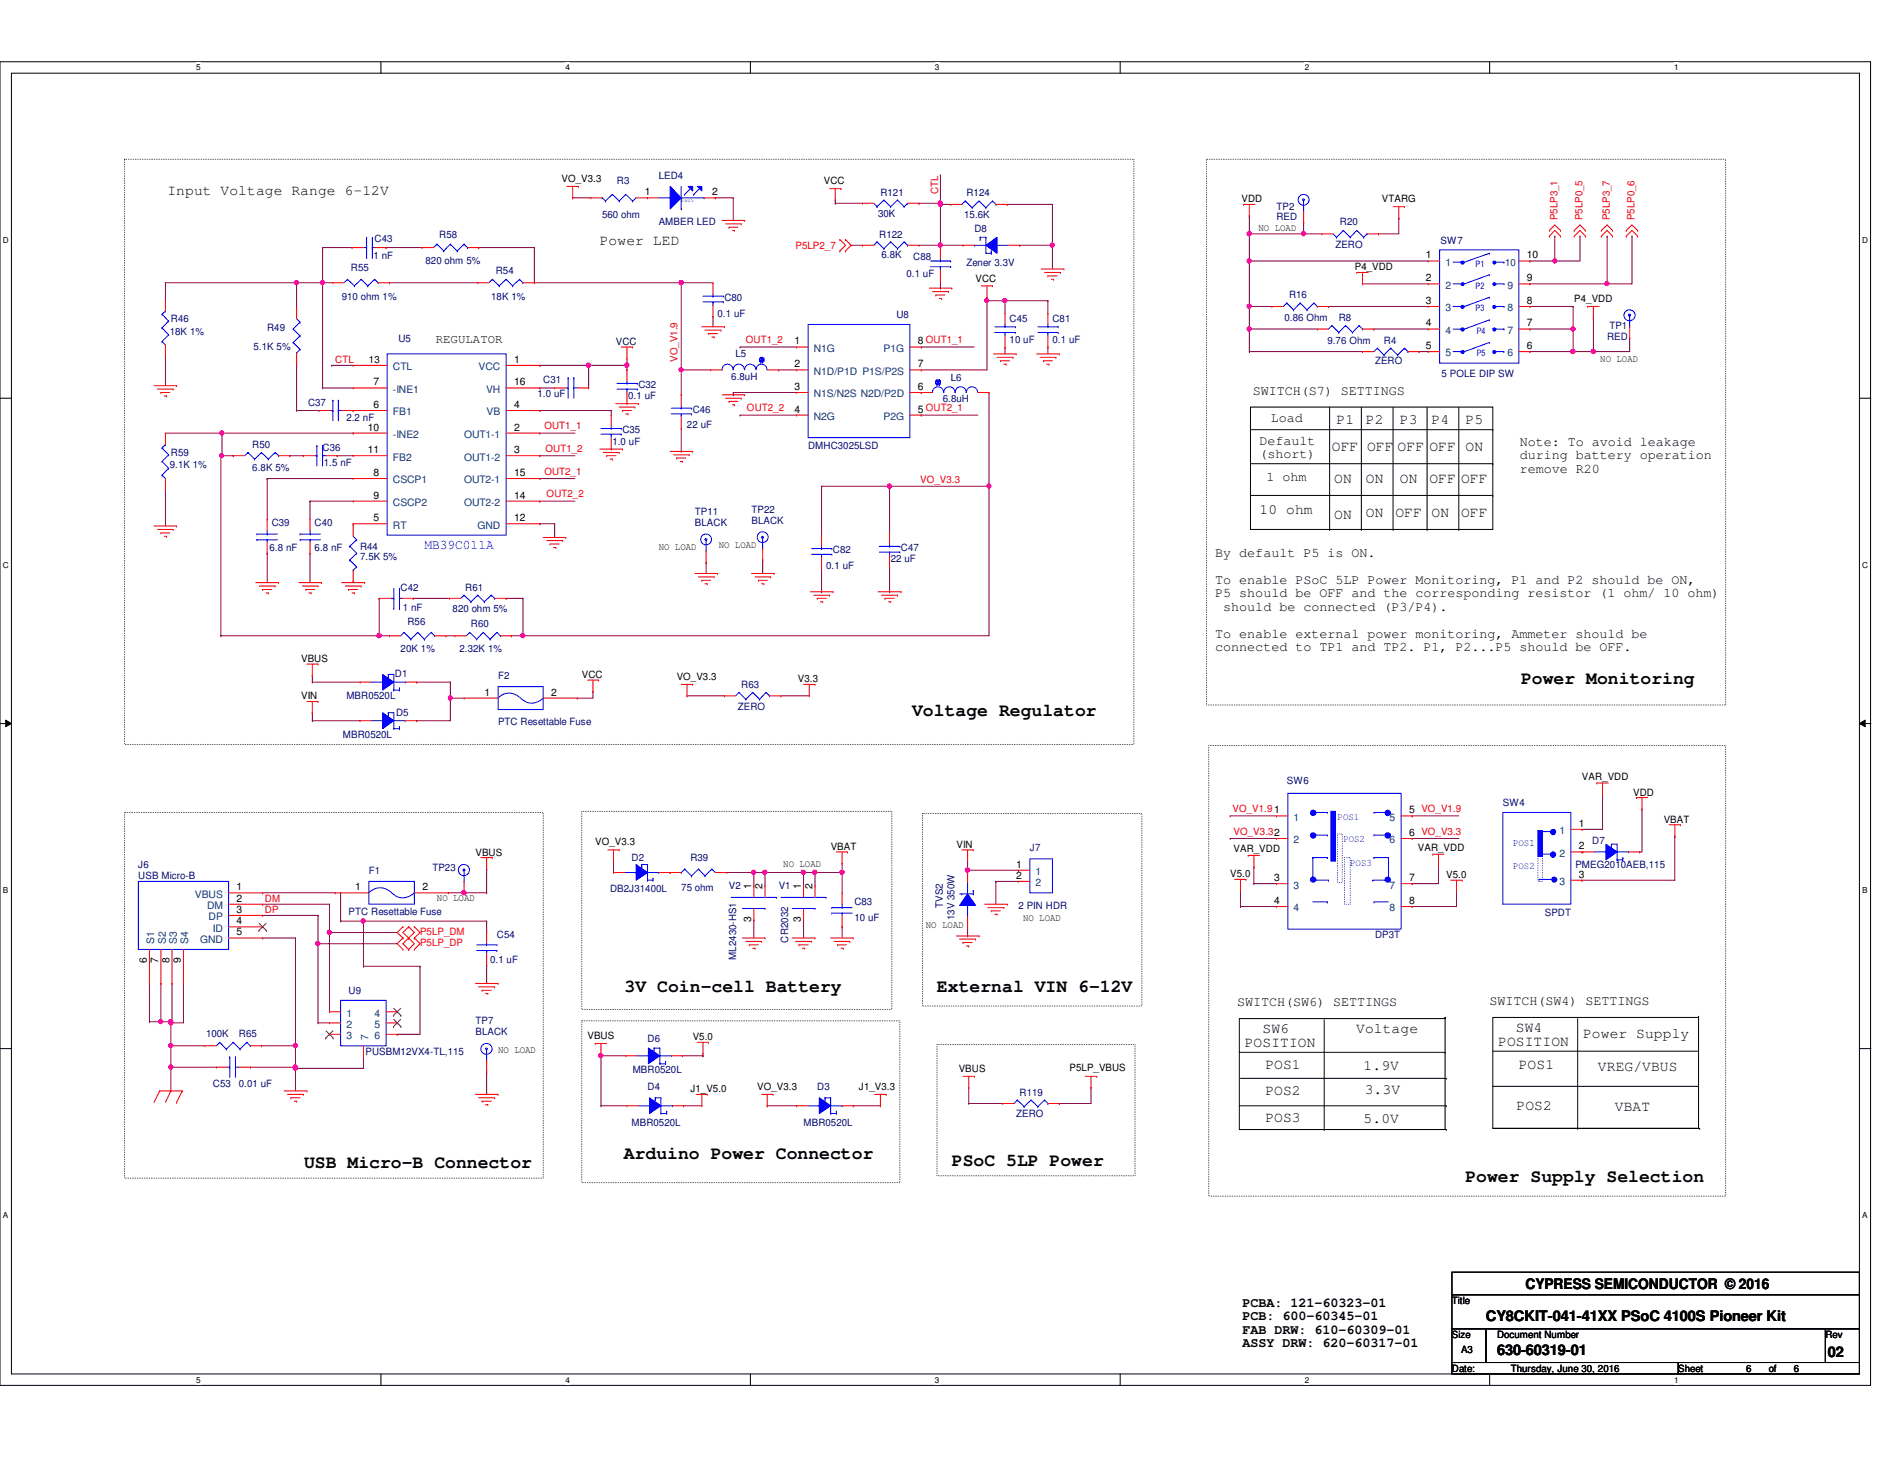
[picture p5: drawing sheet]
<svg xmlns="http://www.w3.org/2000/svg" width="279mm" height="216mm" viewBox="0 0 279 216" stroke-linecap="round" stroke-linejoin="round" font-family="sans-serif">
<defs><g id="words">
<g font-size="2.7">
<text x="225.3" y="101.3">Power Monitoring</text>
<text x="135.1" y="106">Voltage Regulator</text>
<text x="92.5" y="146.9">3V Coin-cell Battery</text>
<text x="138.8" y="146.9">External VIN 6-12V</text>
<text x="45" y="173">USB Micro-B Connector</text>
<text x="92.4" y="171.7">Arduino Power Connector</text>
<text x="141" y="172.7">PSoC 5LP Power</text>
<text x="217.1" y="175">Power Supply Selection</text>
</g>
<g font-size="2.2">
<text x="24.8" y="28.9">Input Voltage Range 6-12V</text>
<text x="88.9" y="36.2">Power LED</text>
<text x="198" y="62.7">P1</text>
<text x="202.4" y="62.7">P2</text>
<text x="207.4" y="62.7">P3</text>
<text x="212.1" y="62.7">P4</text>
<text x="217.1" y="62.7">P5</text>
<text x="197.3" y="66.8">OFF OFF</text>
<text x="197.7" y="71.5">ON</text>
<text x="202.4" y="71.5">ON</text>
<text x="207.1" y="66.8">OFF OFF</text>
<text x="207.4" y="71.5">ON</text>
<text x="211.8" y="71.5">OFF OFF</text>
<text x="217.1" y="66.8">ON</text>
<text x="186.6" y="76.2">10 ohm</text>
<text x="197.7" y="76.8">ON</text>
<text x="202.4" y="76.5">ON</text>
<text x="206.7" y="76.5">OFF</text>
<text x="212.1" y="76.5">ON</text>
<text x="216.5" y="76.5">OFF</text>
<text x="184.4" y="155.1">POSITION</text>
<text x="187" y="153">SW6</text>
<text x="200.9" y="153">Voltage</text>
<text x="222" y="154.9">POSITION</text>
<text x="224.6" y="152.8">SW4</text>
<text x="234.5" y="153.8">Power Supply</text>
<text x="187.5" y="158.3">POS1</text>
<text x="202" y="158.5">1.9V</text>
<text x="202.2" y="162">3.3V</text>
<text x="225" y="158.3">POS1</text>
<text x="236.7" y="158.6">VREG/VBUS</text>
<text x="187.5" y="162.1">POS2</text>
<text x="187.5" y="166.2">POS3</text>
<text x="202" y="166.3">5.0V</text>
<text x="224.7" y="164.3">POS2</text>
<text x="239.2" y="164.5">VBAT</text>
<text x="226" y="190.9">CYPRESS SEMICONDUCTOR © 2016</text>
<text x="220.1" y="195.6">CY8CKIT-041-41XX PSoC 4100S Pioneer Kit</text>
<text x="221.8" y="200.6">630-60319-01</text>
<text x="270.8" y="201">02</text>
</g>
<g font-size="2">
<text x="185.6" y="58.5">SWITCH(S7) SETTINGS</text>
<text x="186.6" y="65.9">Default</text>
<text x="188.3" y="62.5">Load</text>
<text x="186.6" y="67.9">(short)</text>
<text x="187.6" y="71.2">1 ohm</text>
<text x="225.2" y="66">Note: To avoid leakage</text>
<text x="225.2" y="68">during battery operation</text>
<text x="225.2" y="70">remove R20</text>
<text x="180" y="82.5">By default P5 is ON.</text>
<text x="180" y="86.4">To enable PSoC 5LP Power Monitoring, P1 and P2 should be ON,</text>
<text x="180" y="88.4">P5 should be OFF and the corresponding resistor (1 ohm/ 10 ohm)</text>
<text x="180" y="94.4">To enable external power monitoring, Ammeter should be</text>
<text x="181.2" y="90.4">should be connected (P3/P4).</text>
<text x="180" y="96.4">connected to TP1 and TP2. P1, P2...P5 should be OFF.</text>
<text x="183.3" y="149">SWITCH(SW6) SETTINGS</text>
<text x="220.6" y="148.8">SWITCH(SW4) SETTINGS</text>
<text x="184.1" y="193.5">PCBA: 121-60323-01</text>
<text x="184.1" y="195.5">PCB: 600-60345-01</text>
<text x="184.1" y="197.5">FAB DRW: 610-60309-01</text>
<text x="184.1" y="199.5">ASSY DRW: 620-60317-01</text>
</g>
<text font-size="2" fill="#00f" x="62.9" y="81.3">MB39C011A</text>
<text font-size="1.8" x="64.6" y="50.8">REGULATOR</text>
<g font-size="1.5">
<text x="83.2" y="26.9">VO_V3.3</text>
<text x="95.5" y="28.9">1</text>
<text x="105.5" y="28.9">2</text>
<text x="122" y="27.3">VCC</text>
<text x="183.9" y="30">VDD</text>
<text x="204.7" y="30">VTARG</text>
<text x="186.4" y="34.2">NO LOAD</text>
<text x="144.5" y="41.7">VCC</text>
<text x="200.7" y="40">P4_VDD</text>
<text x="211.2" y="38.3">1</text>
<text x="211.2" y="41.7">2</text>
<text x="226.2" y="38.3">10</text>
<text x="226.2" y="41.7">9</text>
<text x="211.2" y="45">3</text>
<text x="226.2" y="45">8</text>
<text x="233.2" y="44.7">P4_VDD</text>
<text x="54.7" y="53.8">13</text>
<text x="76.2" y="53.7">1</text>
<text x="117.7" y="51">1</text>
<text x="136" y="51">8 OUT1_1</text>
<text x="211.2" y="48.3">4</text>
<text x="211.2" y="51.7">5</text>
<text x="226.2" y="48.3">7</text>
<text x="226.2" y="51.7">6</text>
<text x="237.1" y="53.6">NO LOAD</text>
<text x="55.3" y="57.1">7</text>
<text x="76.2" y="57.1">16</text>
<text x="117.7" y="54.4">2</text>
<text x="117.7" y="57.7">3</text>
<text x="136" y="54.4">7</text>
<text x="136" y="57.7">6</text>
<text x="54.5" y="63.8">10</text>
<text x="55.3" y="60.4">6</text>
<text x="76.2" y="63.8">2</text>
<text x="76.2" y="60.4">4</text>
<text x="117.7" y="61.1">4</text>
<text x="136" y="61.1">5 OUT2_1</text>
<text x="54.5" y="67.1">11</text>
<text x="55.3" y="70.5">8</text>
<text x="76.2" y="67.1">3</text>
<text x="76.2" y="70.5">15</text>
<text x="55.3" y="73.8">9</text>
<text x="55.3" y="77.2">5</text>
<text x="76.2" y="73.8">14</text>
<text x="76.2" y="77.2">12</text>
<text x="97.6" y="81.4">NO LOAD</text>
<text x="106.5" y="81.2">NO LOAD</text>
<text x="44.6" y="98">VBUS</text>
<text x="86.2" y="100.4">VCC</text>
<text x="100.2" y="100.7">VO_V3.3</text>
<text x="118.2" y="101">V3.3</text>
<text x="44.6" y="103.5">VIN</text>
<text x="71.8" y="103">1</text>
<text x="81.7" y="103">2</text>
<text x="234.4" y="115.4">VAR_VDD</text>
<text x="241.9" y="117.8">VDD</text>
<text x="88.2" y="125.2">VO_V3.3</text>
<text x="123.1" y="125.9">VBAT</text>
<text x="141.7" y="125.5">VIN</text>
<text x="208.7" y="120.4">5 VO_V1.9</text>
<text x="208.7" y="123.8">6 VO_V3.3</text>
<text x="233.9" y="122.4">1</text>
<text x="233.9" y="125.8">2</text>
<text x="246.5" y="121.8">VBAT</text>
<text x="35.1" y="131.8">1</text>
<text x="52.6" y="131.8">1</text>
<text x="62.6" y="131.8">2</text>
<text x="70.4" y="126.7">VBUS</text>
<text x="111.3" y="131.7" transform="rotate(-90 111.3 131.7)">1</text>
<text x="112.9" y="131.7" transform="rotate(-90 112.9 131.7)">2</text>
<text x="116" y="128.4">NO LOAD</text>
<text x="118.7" y="131.7" transform="rotate(-90 118.7 131.7)">1</text>
<text x="120.4" y="131.7" transform="rotate(-90 120.4 131.7)">2</text>
<text x="150.5" y="128.5">1</text>
<text x="150.5" y="130.1">2</text>
<text x="182.2" y="129.9">V5.0</text>
<text x="182.8" y="126.2">VAR_VDD</text>
<text x="188.8" y="130.5">3</text>
<text x="208.7" y="130.5">7</text>
<text x="210.1" y="126">VAR_VDD</text>
<text x="214.2" y="130">V5.0</text>
<text x="233.9" y="130">3</text>
<text x="35.1" y="133.5">2</text>
<text x="35.1" y="135.2">3</text>
<text x="35.1" y="136.9">4</text>
<text x="64.7" y="133.4">NO LOAD</text>
<text x="111.3" y="136.6" transform="rotate(-90 111.3 136.6)">3</text>
<text x="118.7" y="136.6" transform="rotate(-90 118.7 136.6)">3</text>
<text x="137.2" y="137.5">NO LOAD</text>
<text x="151.6" y="136.4">NO LOAD</text>
<text x="188.8" y="133.9">4</text>
<text x="208.7" y="133.9">8</text>
<text x="21.8" y="142.6" transform="rotate(-90 21.8 142.6)">6</text>
<text x="23.5" y="142.6" transform="rotate(-90 23.5 142.6)">7</text>
<text x="25.1" y="142.6" transform="rotate(-90 25.1 142.6)">8</text>
<text x="26.8" y="142.6" transform="rotate(-90 26.8 142.6)">9</text>
<text x="35.1" y="138.5">5</text>
<text x="73.8" y="155.9">NO LOAD</text>
<text x="87" y="153.8">VBUS</text>
<text x="102.6" y="154">V5.0</text>
<text x="102.3" y="161.7">J1_V5.0</text>
<text x="112.2" y="161.4">VO_V3.3</text>
<text x="127.3" y="161.4">J1_V3.3</text>
<text x="142" y="158.7">VBUS</text>
<text x="158.5" y="158.5">P5LP_VBUS</text>
<text x="215.1" y="193.1">Title</text>
<text x="215.1" y="198.1">Size</text>
<text x="215.1" y="203.1">Date:</text>
<text x="216.5" y="200.3">A3</text>
<text x="221.8" y="198.1">Document Number</text>
<text x="223.8" y="203.1">Thursday, June 30, 2016</text>
<text x="248.6" y="203.1">Sheet</text>
<text x="258.7" y="203.1">6</text>
<text x="262" y="203.1">of</text>
<text x="265.7" y="203.1">6</text>
<text x="270.4" y="198.1">Rev</text>
</g>
<g font-size="1.5" fill="#000080">
<text x="91.4" y="27.3">R3</text>
<text x="97.6" y="26.5">LED4</text>
<text x="130.4" y="29">R121</text>
<text x="143.2" y="29">R124</text>
<text x="55.5" y="35.8">C43</text>
<text x="65.1" y="35.2">R58</text>
<text x="89.2" y="32.3">560 ohm</text>
<text x="97.6" y="33.3">AMBER LED</text>
<text x="130.1" y="32.1">30K</text>
<text x="130.3" y="35.2">R122</text>
<text x="142.8" y="32.3">15.6K</text>
<text x="144.4" y="34.3">D8</text>
<text x="189.1" y="31.1">TP2</text>
<text x="189.1" y="32.6">RED</text>
<text x="198.5" y="33.3">R20</text>
<text x="52" y="40.2">R55</text>
<text x="55.3" y="38.4">1 nF</text>
<text x="63" y="39">820 ohm 5%</text>
<text x="73.4" y="40.5">R54</text>
<text x="130.6" y="38.2">6.8K</text>
<text x="134.3" y="41">0.1 uF</text>
<text x="135.3" y="38.5">C88</text>
<text x="143.2" y="39.4">Zener 3.3V</text>
<text x="197.8" y="36.7">ZERO</text>
<text x="213.4" y="36.2">SW7</text>
<text x="25.3" y="47.8">R46</text>
<text x="50.6" y="44.4">910 ohm 1%</text>
<text x="72.8" y="44.4">18K 1%</text>
<text x="106.3" y="46.9">0.1 uF</text>
<text x="107.3" y="44.5">C80</text>
<text x="132.8" y="47.1">U8</text>
<text x="149.6" y="47.8">C45</text>
<text x="155.9" y="47.8">C81</text>
<text x="190.3" y="47.6">0.86 Ohm</text>
<text x="191" y="44.2">R16</text>
<text x="198.3" y="47.6">R8</text>
<text x="25.1" y="49.6">18K 1%</text>
<text x="37.5" y="51.8">5.1K 5%</text>
<text x="39.6" y="49.1">R49</text>
<text x="59" y="50.6">U5</text>
<text x="109" y="52.9">L5</text>
<text x="149.6" y="50.8">10 uF</text>
<text x="155.9" y="50.8">0.1 uF</text>
<text x="196.6" y="50.9">9.76 Ohm</text>
<text x="203.7" y="53.9">ZERO</text>
<text x="205" y="50.9">R4</text>
<text x="238.1" y="50.4">RED</text>
<text x="238.4" y="48.7">TP1</text>
<text x="79.6" y="58.8">1.0 uF</text>
<text x="80.5" y="56.8">C31</text>
<text x="93" y="59.1">0.1 uF</text>
<text x="94.6" y="57.4">C32</text>
<text x="108.3" y="56.3">6.8uH</text>
<text x="139.7" y="59.5">6.8uH</text>
<text x="140.8" y="56.4">L6</text>
<text x="213.6" y="55.8">5 POLE DIP SW</text>
<text x="45.6" y="60.2">C37</text>
<text x="51.3" y="62.3">2.2 nF</text>
<text x="90.7" y="65.8">1.0 uF</text>
<text x="92.2" y="64.2">C35</text>
<text x="101.8" y="63.3">22 uF</text>
<text x="102.6" y="61.1">C46</text>
<text x="25.1" y="69.3">9.1K 1%</text>
<text x="25.3" y="67.5">R59</text>
<text x="37.4" y="66.3">R50</text>
<text x="37.4" y="69.7">6.8K 5%</text>
<text x="47.8" y="66.8">C36</text>
<text x="48" y="69">1.5 nF</text>
<text x="119.7" y="66.5">DMHC3025LSD</text>
<text x="40.3" y="77.9">C39</text>
<text x="46.6" y="77.9">C40</text>
<text x="103" y="76.2">TP11</text>
<text x="103" y="77.9">BLACK</text>
<text x="111.3" y="75.9">TP22</text>
<text x="111.3" y="77.6">BLACK</text>
<text x="39.9" y="81.6">6.8 nF</text>
<text x="46.6" y="81.6">6.8 nF</text>
<text x="53.3" y="81.4">R44</text>
<text x="53.3" y="82.9">7.5K 5%</text>
<text x="123.4" y="81.9">C82</text>
<text x="132" y="83.3">22 uF</text>
<text x="133.5" y="81.6">C47</text>
<text x="59.4" y="87.5">C42</text>
<text x="68.9" y="87.5">R61</text>
<text x="122.4" y="84.3">0.1 uF</text>
<text x="59.7" y="90.5">1 nF</text>
<text x="60.4" y="92.5">R56</text>
<text x="67.1" y="90.6">820 ohm 5%</text>
<text x="69.8" y="92.8">R60</text>
<text x="58.5" y="100.2">D1</text>
<text x="59.4" y="96.5">20K 1%</text>
<text x="68.1" y="96.5">2.32K 1%</text>
<text x="73.8" y="100.5">F2</text>
<text x="109.8" y="101.9">R63</text>
<text x="51.3" y="103.5">MBR0520L</text>
<text x="58.7" y="106.1">D5</text>
<text x="73.8" y="107.4">PTC Resettable Fuse</text>
<text x="109.3" y="105.1">ZERO</text>
<text x="50.8" y="109.3">MBR0520L</text>
<text x="190.6" y="116.1">SW6</text>
<text x="222.6" y="119.3">SW4</text>
<text x="235.9" y="125">D7</text>
<text x="20.5" y="128.5">J6</text>
<text x="20.5" y="130.2">USB Micro-B</text>
<text x="54.7" y="129.4">F1</text>
<text x="64.1" y="129">TP23</text>
<text x="93.6" y="127.5">D2</text>
<text x="100.9" y="131.9">75 ohm</text>
<text x="102.3" y="127.5">R39</text>
<text x="108" y="131.6">V2</text>
<text x="115.4" y="131.6">V1</text>
<text x="152.6" y="126">J7</text>
<text x="233.4" y="128.5">PMEG2010AEB,115</text>
<text x="51.6" y="135.4">PTC Resettable Fuse</text>
<text x="90.4" y="132">DB2J31400L</text>
<text x="126.6" y="134.1">C83</text>
<text x="126.6" y="136.4">10 uF</text>
<text x="139.7" y="134.4" transform="rotate(-90 139.7 134.4)">TVS2</text>
<text x="141.4" y="136.2" transform="rotate(-90 141.4 136.2)">13V 350W</text>
<text x="150.9" y="134.6">2 PIN HDR</text>
<text x="228.9" y="135.6">SPDT</text>
<text x="72.6" y="142.6">0.1 uF</text>
<text x="73.6" y="138.9">C54</text>
<text x="109.1" y="142.1" transform="rotate(-90 109.1 142.1)">ML2430-HS1</text>
<text x="116.8" y="139.6" transform="rotate(-90 116.8 139.6)">CR2032</text>
<text x="203.7" y="138.9">DP3T</text>
<text x="51.6" y="147.2">U9</text>
<text x="30.5" y="153.5">100K</text>
<text x="35.4" y="153.5">R65</text>
<text x="70.4" y="151.7">TP7</text>
<text x="70.4" y="153.3">BLACK</text>
<text x="95.9" y="154.3">D6</text>
<text x="31.5" y="161">C53</text>
<text x="35.4" y="161">0.01 uF</text>
<text x="54.1" y="156.2">PUSBM12VX4-TL,115</text>
<text x="93.7" y="158.9">MBR0520L</text>
<text x="95.9" y="161.4">D4</text>
<text x="121.1" y="161.4">D3</text>
<text x="93.6" y="166.8">MBR0520L</text>
<text x="119" y="166.8">MBR0520L</text>
<text x="150.5" y="165.4">ZERO</text>
<text x="151" y="162.2">R119</text>
</g>
<g font-size="1.5" fill="#f00">
<text x="139" y="28.8" transform="rotate(-90 139 28.8)">CTL</text>
<text x="230.8" y="32.6" transform="rotate(-90 230.8 32.6)">P5LP3_1</text>
<text x="234.4" y="32.6" transform="rotate(-90 234.4 32.6)">P5LP0_5</text>
<text x="238.5" y="32.6" transform="rotate(-90 238.5 32.6)">P5LP3_7</text>
<text x="242.1" y="32.6" transform="rotate(-90 242.1 32.6)">P5LP0_6</text>
<text x="117.9" y="36.8">P5LP2_7</text>
<text x="49.7" y="53.8">CTL</text>
<text x="100.4" y="53.6" transform="rotate(-90 100.4 53.6)">VO_V1.9</text>
<text x="110.5" y="50.8">OUT1_2</text>
<text x="80.6" y="63.6">OUT1_1</text>
<text x="110.7" y="60.9">OUT2_2</text>
<text x="80.6" y="70.3">OUT2_1</text>
<text x="80.8" y="66.9">OUT1_2</text>
<text x="136.3" y="71.5">VO_V3.3</text>
<text x="81" y="73.7">OUT2_2</text>
<text x="182.6" y="120.3">VO_V1.91</text>
<text x="182.8" y="123.6">VO_V3.32</text>
<text x="39.2" y="135.2">DP</text>
<text x="39.2" y="133.6">DM</text>
<text x="62.2" y="138.4">P5LP_DM</text>
<text x="62.2" y="140.1">P5LP_DP</text>
</g>
<g font-size="1.5" fill="#004080">
<text x="214.1" y="39.4">1</text>
<text x="223" y="39.4">10</text>
<text x="214.1" y="42.8">2</text>
<text x="214.1" y="46.1">3</text>
<text x="223.3" y="42.8">9</text>
<text x="223.3" y="46.1">8</text>
<text x="120.6" y="52.1">N1G</text>
<text x="130.9" y="52.1">P1G</text>
<text x="214.1" y="49.4">4</text>
<text x="214.1" y="52.8">5</text>
<text x="223.3" y="49.4">7</text>
<text x="223.3" y="52.8">6</text>
<text x="58.2" y="54.8">CTL</text>
<text x="58.2" y="58.2">-INE1</text>
<text x="70.9" y="54.8">VCC</text>
<text x="72" y="58.2">VH</text>
<text x="120.6" y="55.5">N1D/P1D P1S/P2S</text>
<text x="120.6" y="58.8">N1S/N2S N2D/P2D</text>
<text x="58.2" y="64.9">-INE2</text>
<text x="58.2" y="61.5">FB1</text>
<text x="68.7" y="64.9">OUT1-1</text>
<text x="72.1" y="61.5">VB</text>
<text x="120.6" y="62.2">N2G</text>
<text x="130.9" y="62.2">P2G</text>
<text x="58.2" y="68.2">FB2</text>
<text x="58.2" y="71.6">CSCP1</text>
<text x="68.7" y="68.2">OUT1-2</text>
<text x="68.7" y="71.6">OUT2-1</text>
<text x="58.2" y="74.9">CSCP2</text>
<text x="68.7" y="74.9">OUT2-2</text>
<text x="58.2" y="78.3">RT</text>
<text x="70.7" y="78.3">GND</text>
<text x="191.6" y="121.5">1</text>
<text x="191.6" y="124.9">2</text>
<text x="205.9" y="121.5">5</text>
<text x="205.9" y="124.9">6</text>
<text x="231" y="123.5">1</text>
<text x="153.4" y="129.6">1</text>
<text x="153.4" y="131.2">2</text>
<text x="191.6" y="131.6">3</text>
<text x="205.9" y="131.6">7</text>
<text x="231" y="126.9">2</text>
<text x="231" y="131.1">3</text>
<text x="28.9" y="132.9">VBUS</text>
<text x="30.7" y="134.6">DM</text>
<text x="30.9" y="136.3">DP</text>
<text x="31.5" y="138">ID</text>
<text x="191.6" y="135">4</text>
<text x="205.9" y="135">8</text>
<text x="22.9" y="139.7" transform="rotate(-90 22.9 139.7)">S1</text>
<text x="24.6" y="139.7" transform="rotate(-90 24.6 139.7)">S2</text>
<text x="26.2" y="139.7" transform="rotate(-90 26.2 139.7)">S3</text>
<text x="27.9" y="139.7" transform="rotate(-90 27.9 139.7)">S4</text>
<text x="29.6" y="139.6">GND</text>
<text x="51.3" y="150.5">1</text>
<text x="51.3" y="152.2">2</text>
<text x="51.3" y="153.9">3</text>
<text x="54.6" y="154" transform="rotate(-90 54.6 154)">7</text>
<text x="55.5" y="150.5">4</text>
<text x="55.5" y="152.2">5</text>
<text x="55.5" y="153.9">6</text>
</g>
<text font-size="1.5" fill="#000040" x="91.2" y="51.1">VCC</text>
<g font-size="1.5" fill="#00f">
<text x="198.2" y="121.4">POS1</text>
<text x="199" y="124.7">POS2</text>
<text x="224.2" y="125.2">POS1</text>
<text x="200" y="128.2">POS3</text>
<text x="224.2" y="128.7">POS2</text>
</g>
<g font-size="1.3" fill="#00f">
<text x="218.6" y="39.5">P1</text>
<text x="218.6" y="46.1">P3</text>
<text x="218.6" y="42.8">P2</text>
<text x="218.8" y="49.4">P4</text>
<text x="218.8" y="52.8">P5</text>
</g>
<g font-size="1.2">
<text x="29" y="10.4">5</text>
<text x="83.8" y="10.4">4</text>
<text x="138.5" y="10.4">3</text>
<text x="193.3" y="10.4">2</text>
<text x="248" y="10.4">1</text>
<text x=".4" y="36">D</text>
<text x="275.9" y="36">D</text>
<text x=".4" y="84.1">C</text>
<text x="275.9" y="84.1">C</text>
<text x=".4" y="132.3">B</text>
<text x="275.9" y="132.3">B</text>
<text x=".4" y="180.4">A</text>
<text x="275.9" y="180.4">A</text>
<text x="29" y="204.7">5</text>
<text x="83.8" y="204.7">4</text>
<text x="138.5" y="204.7">3</text>
<text x="193.3" y="204.7">2</text>
<text x="248" y="204.7">1</text>
</g>
<text font-size=".8" fill="#00f" x="100.9" y="30">0805</text>
</g></defs>
<path d="M0 9.1h277.1v196h-277.1zM1.7 10.8h273.8v192.7h-273.8z" fill="none" stroke="#000" stroke-width=".15"/>
<g fill="#fff">
<path d="M29 9.3h.7v1.4h-.7z"/>
<path d="M29 203.6h.7v1.4h-.7z"/>
</g>
<path d="M56.4 9.1v1.7M56.4 203.5v1.6" fill="none" stroke="#000" stroke-width=".15"/>
<g fill="#fff">
<path d="M83.8 9.3h.6v1.4h-.6z"/>
<path d="M83.8 203.6h.6v1.4h-.6z"/>
</g>
<path d="M111.2 9.1v1.7M111.2 203.5v1.6" fill="none" stroke="#000" stroke-width=".15"/>
<g fill="#fff">
<path d="M138.5 9.3h.6v1.4h-.6z"/>
<path d="M138.5 203.6h.6v1.4h-.6z"/>
</g>
<path d="M165.9 9.1v1.7M165.9 203.5v1.6" fill="none" stroke="#000" stroke-width=".15"/>
<g fill="#fff">
<path d="M193.3 9.3h.6v1.4h-.6z"/>
<path d="M193.3 203.6h.6v1.4h-.6z"/>
</g>
<path d="M220.7 9.1v1.7M220.7 203.5v1.6" fill="none" stroke="#000" stroke-width=".15"/>
<g fill="#fff">
<path d="M248 9.3h.7v1.4h-.7z"/>
<path d="M248 203.6h.7v1.4h-.7z"/>
<path d="M.4 34.9h.9v1.3h-.9z"/>
<path d="M275.9 34.9h.8v1.3h-.8z"/>
<path d="M.4 83h.9v1.4h-.9z"/>
<path d="M275.9 83h.8v1.4h-.8z"/>
</g>
<path d="M0 59h1.7M275.5 59h1.7" fill="none" stroke="#000" stroke-width=".15"/>
<g fill="#fff">
<path d="M.4 131.2h.8v1.3h-.8z"/>
<path d="M275.9 131.2h.7v1.3h-.7z"/>
</g>
<path d="M0 107.1h1.7M.8 106.6l.9 .5-.9 .5zM275.5 107.1l.8-.5v1zM275.5 107.1h1.7" fill="none" stroke="#000" stroke-width=".15"/>
<path d="M.8 106.6l.9 .5-.9 .5zM275.5 107.1l.8-.5v1z" fill="#000"/>
<g fill="#fff">
<path d="M.4 179.3h.8v1.4h-.8z"/>
<path d="M275.9 179.3h.7v1.4h-.7z"/>
</g>
<g fill="none" stroke="#000" stroke-width=".15">
<path d="M185.3 60.3h35.8v18.1h-35.8zM185.3 68.7h35.8M185.3 63.6h35.8M185.3 73.4h35.8M197 78.4h.1M197 60.3v18.1M201.7 78.4h.1M201.7 60.3v18.1M206.4 78.4h.1M206.4 60.3v18.1M211.4 78.4h.1M211.4 60.3v18.1"/>
<path d="M216.1 78.4h.1M216.1 60.3v18.1M221.1 68.7h.1M221.1 63.6h.1M221.1 73.4h.1M0 155.3h1.7M183.6 150.8h30.5v-.1v16.6h-30.5zM183.6 155.8h30.5M183.8 159.7h30.4M196.2 151v16.3M214.1 155.8h.1M214.2 159.7h.1"/>
<path d="M221.1 150.7h30.5v-.2v16.6h-30.5zM221.1 155.7h30.5M233.7 150.8v16.3M251.6 155.7h.1M275.5 155.3h1.7M183.6 163.7h30.6M183.6 167.3h30.6M196.2 167.3h.1M214.2 163.7h.1M214.2 167.3h.1M221.1 160.9h30.5M221.1 167.1h30.7"/>
<path d="M233.7 167.1h.1M251.6 160.9h.1M251.8 167.1h.1"/>
</g>
<path d="M18.5 23.6h149.5v86.6h-149.5zM178.7 23.6h77v80.8h-77zM179.1 110.4h76.6v66.7h-76.6zM18.5 120.3h62v54.2h-62zM86.2 120.1h45.9v29.4h-45.9zM136.7 120.5h32.5v28.5h-32.5zM86.2 151.2h47.1v23.9h-47.1zM138.8 154.7h29.3v19.4h-29.3z" fill="none" stroke="#000" stroke-width=".15" stroke-dasharray="0 .3"/>
<g fill="none" stroke="#800040" stroke-width=".15">
<path d="M47.8 36.7h.1M47.8 36.7v5.2M241.8 35h.1M241.8 35v7M24.5 41.9h.1M24.5 41.9h19.4M146.5 58.1h.1M146.5 58.1v13.9M185.1 52.1h.1M185.1 52.1h16.7M196.8 45.4h.1M196.8 45.4h14.8"/>
<path d="M233 48.7h.1M233 52.1h.1M233 52.1h3.1M233 48.7v3.4M131.8 87.6h.1M131.8 83.9v3.7M101.8 103h.1M101.8 103h5.5M115.7 103h.1M115.7 103h4.2M147.5 130.5h.1M147.5 130.5h3.4"/>
<path d="M147.5 130.5v3.4M89 156.3h.1M89 156.3h3.7M101.3 163.7h.1M101.3 163.7h2.7M113.7 163.7h.1M113.7 163.7h4.3M126.4 163.7h.1M126.4 163.7h4"/>
</g>
<circle cx="43.9" cy="41.8" r=".32" fill="#f0f"/>
<circle cx="43.9" cy="41.8" r=".32" fill="none" stroke="#f0f" stroke-width=".15"/>
<g fill="none" stroke="#800040" stroke-width=".15">
<path d="M47.8 36.7h.1M47.8 36.7h4.4M57.2 36.7h.1M57.2 36.7h5.3M43.9 53.9h.1M43.9 41.9h.1M43.9 41.9v3.7M43.9 53.9v6.9M43.9 41.9h5.4M47.8 41.9h.1M79.2 41.9h.1M79.2 41.9h21.7"/>
<path d="M80 54.1h.1M80 57.4h.1M80 54.1h12.9M80 57.4h2.2M87.2 54.1h.1M92.9 54.1h.1M92.9 53.1v1M39.6 70.9h.1M39.6 70.9h12.7M43.9 60.8h.1M43.9 60.8h3.4M45.9 74.2h.1"/>
<path d="M45.9 74.2h6.4M52.3 86.1h.1M52.3 86.1v.2"/>
</g>
<circle cx="92.9" cy="54.1" r=".32" fill="#f0f"/>
<circle cx="92.9" cy="54.1" r=".32" fill="none" stroke="#f0f" stroke-width=".15"/>
<circle cx="87.2" cy="54.1" r=".32" fill="#f0f"/>
<circle cx="87.2" cy="54.1" r=".32" fill="none" stroke="#f0f" stroke-width=".15"/>
<g fill="none" stroke="#800040" stroke-width=".15">
<path d="M47.8 57.4h.1M47.8 41.9h.1M47.8 57.4h4.5M47.8 41.9v15.5M50 67.5h.1M50 67.5h2.3M80 77.6h.1M80 74.2h.1M80 70.9h.1M80 67.5h.1M80 64.1h.1M80 60.8h.1"/>
<path d="M80 77.6h2.2M80 74.2h5.2M80 70.9h5.2M80 67.5h5.2M80 64.1h5.2M80 60.8h10.6M82.2 77.6h.1M82.2 77.6v2M90.6 60.8h.1M90.6 60.8v.7"/>
</g>
<circle cx="47.8" cy="41.8" r=".32" fill="#f0f"/>
<circle cx="47.8" cy="41.8" r=".32" fill="none" stroke="#f0f" stroke-width=".15"/>
<g fill="none" stroke="#800040" stroke-width=".15">
<path d="M24.5 41.9h.1M24.5 52.7h.1M24.5 41.9v2.5M24.5 52.7v4.4M24.5 72.5h.1M24.5 72.5v5.4M24.5 64.1h8.4M32.9 64.1h.1M39.6 70.9h.1M39.6 70.9v6M42.9 67.5h.1M42.9 67.5h2.1"/>
<path d="M45.9 74.2h.1M45.9 74.2v2.7M131.8 72h.1M131.8 72v6.9M32.7 94.1h.1M32.7 94.1h25M39.6 81.9h.1M39.6 81.9v4.4M45.9 81.9h.1M45.9 81.9v4.4M56.2 94.1h.1M61.2 88.6h.1"/>
<path d="M61.2 88.6h5.4M66.1 94.1h.1M66.1 94.1h1.3"/>
</g>
<circle cx="56.2" cy="94.1" r=".32" fill="#f0f"/>
<circle cx="56.2" cy="94.1" r=".32" fill="none" stroke="#f0f" stroke-width=".15"/>
<g fill="none" stroke="#800040" stroke-width=".15">
<path d="M70.9 36.7h.1M70.9 36.7h8.3M79.2 36.7h.1M79.2 36.7v5.2M84.8 29.3h.1M84.8 29.3h2.7M106 29.3h.1M106 29.3h2.6M108.6 29.3h.1M108.6 29.3v3.3M57.7 41.9h.1M57.7 41.9h13.1"/>
<path d="M32.7 67.5h.1M32.7 67.5h.2M32.7 67.5v26.6M32.9 67.5h.1M56.2 88.6h.1M56.2 88.6v5.5M75 88.6h.1M75 88.6h2.5M75.8 94.1h.1M75.8 94.1h1.7M104.6 83.3h.1M104.6 83.3v1.6"/>
<path d="M38.9 135.6h.1M38.9 133.9h.1M38.9 135.6h8.2M38.9 133.9h9.9M43.8 138.9h.1M43.8 138.9v16M53.8 136.4h.1M53.8 136.4v6.7M25.3 151.5h.1M25.5 145.6h.1M25.5 145.6v5.7M27.2 145.6h.1"/>
<path d="M27.2 145.6v5.9h-1.9"/>
</g>
<circle cx="25.3" cy="151.5" r=".31" fill="#f0f"/>
<circle cx="25.3" cy="151.5" r=".31" fill="none" stroke="#f0f" stroke-width=".15"/>
<path d="M38.9 138.9h.1M38.9 138.9h4.9M25.3 151.5h.1M25.3 154.9h.1M25.3 151.5v6.5M25.3 154.9h5.1" fill="none" stroke="#800040" stroke-width=".15"/>
<circle cx="25.3" cy="158" r=".32" fill="#f0f"/>
<circle cx="25.3" cy="158" r=".32" fill="none" stroke="#f0f" stroke-width=".15"/>
<circle cx="25.3" cy="154.8" r=".32" fill="#f0f"/>
<circle cx="25.3" cy="154.8" r=".32" fill="none" stroke="#f0f" stroke-width=".15"/>
<path d="M25.3 158h.1M25.3 158h6.7M38.7 154.9h.1M38.7 154.9h5.1M43.8 154.9h.1M43.8 154.9v3.1" fill="none" stroke="#800040" stroke-width=".15"/>
<circle cx="43.7" cy="158" r=".32" fill="#f0f"/>
<circle cx="43.7" cy="158" r=".32" fill="none" stroke="#f0f" stroke-width=".15"/>
<circle cx="43.7" cy="154.8" r=".32" fill="#f0f"/>
<circle cx="43.7" cy="154.8" r=".32" fill="none" stroke="#f0f" stroke-width=".15"/>
<g fill="none" stroke="#800040" stroke-width=".15">
<path d="M48.8 133.9h.1M48.8 138.1h.1M48.8 133.9v4.2M48.8 138.1h10M25.3 158h.1M25.3 158v3.5M37.1 158h.1M37.1 158h6.7M43.8 158h.1M43.8 158.2h.1M43.8 158v.2M47.1 151.5h.1"/>
<path d="M47.1 151.5h1.7M53.8 156.5h.1M53.8 156.5v1.7h-10"/>
</g>
<circle cx="43.7" cy="158.2" r=".32" fill="#f0f"/>
<circle cx="43.7" cy="158.2" r=".32" fill="none" stroke="#f0f" stroke-width=".15"/>
<path d="M47.1 135.6h.1M47.1 139.7h.1M47.1 135.6v4.1M47.1 139.7h11.7M53.8 136.4h.1M53.8 136.4h18.3M53.8 143.1h.1M53.8 143.1h8.4M58.8 153.2h.1M62.2 143.1h.1M62.2 143.1v10.1h-3.4" fill="none" stroke="#800040" stroke-width=".15"/>
<circle cx="53.8" cy="136.4" r=".31" fill="#f0f"/>
<circle cx="53.8" cy="136.4" r=".31" fill="none" stroke="#f0f" stroke-width=".15"/>
<path d="M47.1 139.7h.1M47.1 139.7v11.8M50.5 136.4h.1M50.5 132.2h.1M50.5 136.4h3.3M50.5 132.2v4.2M66.4 132.2h2.3M68.7 132.2h.1M72.1 136.4h.1M72.1 128.7h.1M72.1 128.7v3.5M72.1 136.4v1.5" fill="none" stroke="#800040" stroke-width=".15"/>
<circle cx="47.1" cy="139.7" r=".32" fill="#f0f"/>
<circle cx="47.1" cy="139.7" r=".32" fill="none" stroke="#f0f" stroke-width=".15"/>
<path d="M48.8 138.1h.1M48.8 138.1v11.7" fill="none" stroke="#800040" stroke-width=".15"/>
<circle cx="48.8" cy="138.1" r=".32" fill="#f0f"/>
<circle cx="48.8" cy="138.1" r=".32" fill="none" stroke="#f0f" stroke-width=".15"/>
<path d="M23.8 145.6h.1M23.8 145.6v5.7M72.1 158.7h.1M72.1 158.7v3.4" fill="none" stroke="#800040" stroke-width=".15"/>
<circle cx="23.8" cy="151.3" r=".31" fill="#f0f"/>
<circle cx="23.8" cy="151.3" r=".31" fill="none" stroke="#f0f" stroke-width=".15"/>
<path d="M22.1 145.6h.1M22.1 151.3h.1M22.1 151.3h3.4M22.1 145.6v5.7M23.8 151.3h.1M25.3 151.3h.1M25.3 151.3v.2" fill="none" stroke="#800040" stroke-width=".15"/>
<circle cx="25.3" cy="151.3" r=".31" fill="#f0f"/>
<circle cx="25.3" cy="151.3" r=".31" fill="none" stroke="#f0f" stroke-width=".15"/>
<g fill="none" stroke="#800040" stroke-width=".15">
<path d="M109.6 51.4h.1M109.6 51.4h8.4M136.5 51.4h.1M136.5 54.8h.1M136.5 51.4h7.9M136.5 54.8h9.7M146.2 44h.1M146.2 44v.5M148.9 44.5h.1M148.9 44.5v1.9M241.4 50.1h.1M241.4 50.1v2"/>
<path d="M109.6 61.5h.1M109.6 61.5h8.4M136.5 61.5h.1M136.5 61.5h8.4M38.9 132.2h.1M38.9 132.2h10.8M119 136.2h.1M119 136.2v2.7M209.2 120.8h.1M209.2 130.9h.1M209.2 124.2h.1M209.2 134.2h.1"/>
<path d="M209.2 120.8h6.9M209.2 130.9h3.9M209.2 124.2h6.9M209.2 134.2h6.6"/>
</g>
<circle cx="148.9" cy="44.5" r=".32" fill="#f0f"/>
<circle cx="148.9" cy="44.5" r=".32" fill="none" stroke="#f0f" stroke-width=".15"/>
<path d="M100.9 41.9h.1M100.9 41.9v12.9M115.4 54.8h.1M115.4 54.8h2.6" fill="none" stroke="#800040" stroke-width=".15"/>
<circle cx="100.9" cy="54.7" r=".31" fill="#f0f"/>
<circle cx="100.9" cy="54.7" r=".31" fill="none" stroke="#f0f" stroke-width=".15"/>
<path d="M100.9 54.8h.1M100.9 41.9h.1M100.9 54.8v3.7M100.9 54.8h4.4M100.9 41.9h4.7M100.9 66.8h.1M100.9 63.5v3.3" fill="none" stroke="#800040" stroke-width=".15"/>
<circle cx="100.9" cy="41.8" r=".32" fill="#f0f"/>
<circle cx="100.9" cy="41.8" r=".32" fill="none" stroke="#f0f" stroke-width=".15"/>
<path d="M105.6 46.9h.1M105.6 46.9v1.5M146.2 44.5h.1M146.2 44.5h2.7M146.2 44.5v10.3" fill="none" stroke="#800040" stroke-width=".15"/>
<circle cx="146.2" cy="44.5" r=".31" fill="#f0f"/>
<circle cx="146.2" cy="44.5" r=".31" fill="none" stroke="#f0f" stroke-width=".15"/>
<path d="M148.9 51.4h.1M148.9 44.5h.1M148.9 51.4v1M148.9 44.5h6.3M155.2 51.4h.1M155.2 44.5h.1M155.2 44.5v1.9M155.2 51.4v1M77.5 88.6h.1M77.5 94.1h.1M77.5 88.6v5.5M77.5 94.1h69" fill="none" stroke="#800040" stroke-width=".15"/>
<circle cx="77.4" cy="94.1" r=".32" fill="#f0f"/>
<circle cx="77.4" cy="94.1" r=".32" fill="none" stroke="#f0f" stroke-width=".15"/>
<path d="M121.7 72h.1M121.7 72v7.2M121.7 72h24.8M131.8 72h.1M146.5 72h.1M146.5 72v22.1M121.7 87.6h.1M121.7 84.2v3.4" fill="none" stroke="#800040" stroke-width=".15"/>
<circle cx="146.5" cy="72" r=".31" fill="#f0f"/>
<circle cx="146.5" cy="72" r=".31" fill="none" stroke="#f0f" stroke-width=".15"/>
<circle cx="131.8" cy="72" r=".32" fill="#f0f"/>
<circle cx="131.8" cy="72" r=".32" fill="none" stroke="#f0f" stroke-width=".15"/>
<path d="M119 129.2h.1M119 129.2v2M119 129.2h1.7M124.8 129.2h.1M124.8 137.2h.1M124.8 129.2v3M124.8 137.2v1.7M43.8 158.2h.1M43.8 158.2v3.3M156.9 163.4h.1M156.9 163.4h4.7" fill="none" stroke="#800040" stroke-width=".15"/>
<circle cx="119" cy="129.2" r=".32" fill="#f0f"/>
<circle cx="119" cy="129.2" r=".32" fill="none" stroke="#f0f" stroke-width=".15"/>
<g fill="none" stroke="#800040" stroke-width=".15">
<path d="M123.7 29.6h.1M123.7 30.1h.1M123.7 29.6v.5M123.7 30.1h4.1M136.1 30.1h.1M136.1 30.1h3.2M49.1 54.1h.1M49.1 54.1h3.2M113 82.9h.1M113 82.9v2M120.7 129.2h.1M120.7 129.2v2"/>
<path d="M124.8 127.8h.1M124.8 127.8v1.4"/>
</g>
<circle cx="139.3" cy="30.1" r=".32" fill="#f0f"/>
<circle cx="139.3" cy="30.1" r=".32" fill="none" stroke="#f0f" stroke-width=".15"/>
<path d="M136.1 36.3h3.2M139.3 36.3h.1M139.3 25.9h.1M139.3 25.9v4.2M230.3 35h.1M230.3 35v3.7" fill="none" stroke="#800040" stroke-width=".15"/>
<circle cx="230.3" cy="38.6" r=".31" fill="#f0f"/>
<circle cx="230.3" cy="38.6" r=".31" fill="none" stroke="#f0f" stroke-width=".15"/>
<path d="M185.1 38.7h.1M185.1 38.7h26.5" fill="none" stroke="#800040" stroke-width=".15"/>
<circle cx="185.1" cy="38.6" r=".32" fill="#f0f"/>
<circle cx="185.1" cy="38.6" r=".32" fill="none" stroke="#f0f" stroke-width=".15"/>
<path d="M201.8 42h.1M201.8 42h9.8M226.7 45.4h.1M226.7 52.1h.1M226.7 45.4h6.3M226.7 52.1h6.3" fill="none" stroke="#800040" stroke-width=".15"/>
<circle cx="233" cy="52" r=".32" fill="#f0f"/>
<circle cx="233" cy="52" r=".32" fill="none" stroke="#f0f" stroke-width=".15"/>
<path d="M230.3 38.7h.1M230.3 38.7h3.8M238.1 35h.1M238.1 35v7h-11.4M226.7 42h.1" fill="none" stroke="#800040" stroke-width=".15"/>
<circle cx="238.1" cy="42" r=".31" fill="#f0f"/>
<circle cx="238.1" cy="42" r=".31" fill="none" stroke="#f0f" stroke-width=".15"/>
<path d="M155.9 30.3h.1M155.9 30.3v6M238.1 42h.1M238.1 42h3.7" fill="none" stroke="#800040" stroke-width=".15"/>
<circle cx="155.9" cy="36.3" r=".32" fill="#f0f"/>
<circle cx="155.9" cy="36.3" r=".32" fill="none" stroke="#f0f" stroke-width=".15"/>
<path d="M149.2 30.3h.1M149.2 30.3h6.7M185.1 34.6h.1M185.1 34.6h8" fill="none" stroke="#800040" stroke-width=".15"/>
<circle cx="193.1" cy="34.6" r=".32" fill="#f0f"/>
<circle cx="193.1" cy="34.6" r=".32" fill="none" stroke="#f0f" stroke-width=".15"/>
<path d="M185.1 38.7h.1M185.1 38.7v10M185.1 45.4h.1M185.1 45.4h3.3M203.5 48.7h.1M203.5 48.7h8.1M210.2 52.1h.1M210.2 52.1h1.4" fill="none" stroke="#800040" stroke-width=".15"/>
<circle cx="185.1" cy="45.4" r=".32" fill="#f0f"/>
<circle cx="185.1" cy="45.4" r=".32" fill="none" stroke="#f0f" stroke-width=".15"/>
<path d="M185.1 32h.1M185.1 32v2.6M185.1 48.7h.1M185.1 48.7h10.1" fill="none" stroke="#800040" stroke-width=".15"/>
<circle cx="185.1" cy="48.7" r=".32" fill="#f0f"/>
<circle cx="185.1" cy="48.7" r=".32" fill="none" stroke="#f0f" stroke-width=".15"/>
<path d="M185.1 34.6h.1M185.1 34.6v4.1M204.2 34.6h.1M207.2 32.3h.1M207.2 32.3v2.3h-3M185.1 48.7h.1M185.1 48.7v3.4" fill="none" stroke="#800040" stroke-width=".15"/>
<circle cx="185.1" cy="34.6" r=".32" fill="#f0f"/>
<circle cx="185.1" cy="34.6" r=".32" fill="none" stroke="#f0f" stroke-width=".15"/>
<path d="M193.1 33h.1M193.1 34.6h.1M193.1 33v1.6M193.1 34.6h2.7M226.7 38.7h.1M226.7 38.7h3.6M234.1 35h.1M234.1 35v3.7M226.7 48.7h.1M233 45.4h.1M233 45.4v3.3h-6.3" fill="none" stroke="#800040" stroke-width=".15"/>
<circle cx="233" cy="48.7" r=".32" fill="#f0f"/>
<circle cx="233" cy="48.7" r=".32" fill="none" stroke="#f0f" stroke-width=".15"/>
<path d="M236.1 52.1h.1M236.1 47h.1M236.1 52.1h5.3M236.1 47v5.1" fill="none" stroke="#800040" stroke-width=".15"/>
<circle cx="236" cy="52" r=".32" fill="#f0f"/>
<circle cx="236" cy="52" r=".32" fill="none" stroke="#f0f" stroke-width=".15"/>
<path d="M139.3 30.3h.1M139.3 30.1v.2M139.3 30.3h1.5" fill="none" stroke="#800040" stroke-width=".15"/>
<circle cx="139.3" cy="30.2" r=".32" fill="#f0f"/>
<circle cx="139.3" cy="30.2" r=".32" fill="none" stroke="#f0f" stroke-width=".15"/>
<path d="M126.1 36.3h.1M126.1 36.3h1.7M46.3 101h.1M46.3 101h7M66.7 103.4h.1M66.7 103.4v3.3M87.8 102.4h.1M87.8 102.4v1" fill="none" stroke="#800040" stroke-width=".15"/>
<circle cx="66.7" cy="103.4" r=".31" fill="#f0f"/>
<circle cx="66.7" cy="103.4" r=".31" fill="none" stroke="#f0f" stroke-width=".15"/>
<g fill="none" stroke="#800040" stroke-width=".15">
<path d="M46.3 100h.1M46.3 105.5h.1M46.3 106.7h.1M46.3 100v1M46.3 105.5v1.2M46.3 106.7h7M61.7 106.7h.1M61.7 101h.1M61.7 106.7h5M61.7 101h5M66.7 101h.1M66.7 103.4h.1"/>
<path d="M66.7 101v2.4M66.7 103.4h2M85.5 103.4h.1M85.5 103.4h2.3M107.7 129.2h4M111.7 129.2h.1"/>
</g>
<circle cx="111.7" cy="129.2" r=".32" fill="#f0f"/>
<circle cx="111.7" cy="129.2" r=".32" fill="none" stroke="#f0f" stroke-width=".15"/>
<path d="M90.9 127.5h.1M90.9 127.5v1.7M120.7 129.2h.1M120.7 129.2h4.1" fill="none" stroke="#800040" stroke-width=".15"/>
<circle cx="124.7" cy="129.2" r=".32" fill="#f0f"/>
<circle cx="124.7" cy="129.2" r=".32" fill="none" stroke="#f0f" stroke-width=".15"/>
<circle cx="120.7" cy="129.2" r=".32" fill="#f0f"/>
<circle cx="120.7" cy="129.2" r=".32" fill="none" stroke="#f0f" stroke-width=".15"/>
<path d="M113.3 129.2h.1M113.3 129.2v2M143.5 161h.1M143.5 163.4h.1M143.5 161v2.4M143.5 163.4h5M161.6 161h.1M161.6 161v2.4" fill="none" stroke="#800040" stroke-width=".15"/>
<circle cx="113.3" cy="129.2" r=".32" fill="#f0f"/>
<circle cx="113.3" cy="129.2" r=".32" fill="none" stroke="#f0f" stroke-width=".15"/>
<g fill="none" stroke="#800040" stroke-width=".15">
<path d="M87.2 54.1h.1M87.2 54.1v3.3M108.6 58.1h.1M108.6 58.5h.1M108.6 58.1h9.4M108.6 58.1v.4M32.9 64.1h.1M32.9 64.1v3.4M52.3 77.6h.1M52.3 77.6v.1M111.7 129.2h.1M111.7 136.2h.1"/>
<path d="M111.7 129.2h7.3M111.7 129.2v2M111.7 136.2v2.7M113.3 129.2h.1M72.1 142.9h.1M72.1 142.9v2.7"/>
</g>
<circle cx="32.9" cy="67.5" r=".3" fill="#f0f"/>
<circle cx="32.9" cy="67.5" r=".3" fill="none" stroke="#f0f" stroke-width=".15"/>
<path d="M32.9 67.5h1.6M32.9 64.1h19.4M34.5 67.5h.1M52.3 64.1h.1" fill="none" stroke="#800040" stroke-width=".15"/>
<circle cx="32.8" cy="64.1" r=".31" fill="#f0f"/>
<circle cx="32.8" cy="64.1" r=".31" fill="none" stroke="#f0f" stroke-width=".15"/>
<path d="M92.9 54.8h.1M92.9 54.1v.7M68.7 132.2h3.4M72.1 132.2h.1" fill="none" stroke="#800040" stroke-width=".15"/>
<circle cx="68.7" cy="132.2" r=".32" fill="#f0f"/>
<circle cx="68.7" cy="132.2" r=".32" fill="none" stroke="#f0f" stroke-width=".15"/>
<g fill="none" stroke="#800040" stroke-width=".15">
<path d="M182.2 120.8h.1M182.2 124.2h.1M182.2 120.8h6.9M182.2 124.2h6.9M185.8 128.4h.1M185.8 130.9h.1M185.8 128.4v2.5M185.8 130.9h3.3M213.1 128.2h.1M213.1 128.2v2.7M215.8 132h.1M215.8 132v2.2"/>
<path d="M234.4 130.3h.1M234.4 130.3h13.7M89 156.3h.1M89 156.3v7.4M89 163.7h.1M89 163.7h3.9"/>
</g>
<circle cx="89" cy="156.3" r=".32" fill="#f0f"/>
<circle cx="89" cy="156.3" r=".32" fill="none" stroke="#f0f" stroke-width=".15"/>
<g fill="none" stroke="#800040" stroke-width=".15">
<path d="M143.3 128.9h.1M143.3 127.5v1.4M183.8 131.9h.1M183.8 134.2h.1M183.8 131.9v2.3M183.8 134.2h5.3M248.1 123.8h.1M248.1 123.8v6.5M89 156.2h.1M89 156.2v.1M101.1 156.3h3M104.1 156.3h.1"/>
<path d="M104.1 156v.3"/>
</g>
<circle cx="143.3" cy="128.8" r=".32" fill="#f0f"/>
<circle cx="143.3" cy="128.8" r=".32" fill="none" stroke="#f0f" stroke-width=".15"/>
<g fill="none" stroke="#800040" stroke-width=".15">
<path d="M139.3 36.7h.1M139.3 36.3h.1M139.3 36.3v.4M139.3 36.3h3.4M139.3 42.7h.1M139.3 41.7v1M237.4 117.6h.1M237.4 117.6v5.2h-3M243.2 119.8h.1M243.2 119.8v6.4h-.3M143.3 128.9h7.6M150.9 128.9h.1"/>
<path d="M234.4 122.8h.1M242.9 126.2h.1"/>
</g>
<circle cx="139.3" cy="36.3" r=".32" fill="#f0f"/>
<circle cx="139.3" cy="36.3" r=".32" fill="none" stroke="#f0f" stroke-width=".15"/>
<path d="M139.3 36.3h.1M139.3 30.3v6M151 36.3h.1M151 36.3h4.9M155.9 36.3h.1M155.9 36.3v3.5M143.3 138.6h.1M143.3 129h.1M143.3 128.9v.1M143.3 137.4v1.2M234.4 126.2h.1" fill="none" stroke="#800040" stroke-width=".15"/>
<g fill="none" stroke="#f00" stroke-width=".15">
<path d="M52.2 36.7h.1M52.2 36.7h1.6M55.5 36.7h1.7M57.2 36.7h.1M84 27.6h1.7M84.8 29.3h.1M84.8 27.6v1.7M85.7 27.6h.1M87.5 29.3h.1M87.5 29.3h1.7M94.2 29.3h1.7M95.9 29.3h.1"/>
<path d="M107 32.6h3.3M107.5 33.1h2.3M108 33.7h.1M108 33.7h1.3M108.5 34.1h.3M108.8 34.1h.1M109.8 33.1h.1M110.3 32.6h.1M122.9 27.9h1.7M123.7 29.6h.1M123.7 27.9v1.7M124.4 35.5h.1"/>
<path d="M124.4 37.2h.1M124.4 35.5l.9 .8-.9 .9M124.6 27.9h.1M125.3 37.2h.1M125.3 35.5h.1M125.3 35.5l.8 .8-.8 .9M127.8 36.3h.1M127.8 36.3h1.7M134.5 36.3h1.6M136.1 36.3h.1M140.8 30.3h.1M140.8 30.3h1.7"/>
<path d="M147.5 30.3h1.7M149.2 30.3h.1M154.3 39.8h3.3M157.6 39.8h.1M184.2 30.3h.1M184.2 30.3h1.7M185.1 32h.1M185.1 30.3v1.7M206.4 30.6h1.7M207.2 32.3h.1M207.2 30.6v1.7M208.1 30.6h.1"/>
<path d="M229.5 34.1h.1M229.5 35h.1M229.5 34.1l.8-.8 .9 .8M229.5 35l.8-.9 .9 .9M231.2 34.1h.1M231.2 35h.1M233.2 34.1h.1M233.2 35h.1M233.2 34.1l.9-.8 .8 .8M233.2 35l.9-.9 .8 .9M234.9 34.1h.1M234.9 35h.1"/>
<path d="M237.2 34.1h.1M237.2 35h.1M237.2 34.1l.9-.8 .8 .8M237.2 35l.9-.9 .8 .9M238.9 34.1h.1M238.9 35h.1M240.9 34.1h.1M240.9 35h.1M240.9 34.1l.9-.8 .8 .8M240.9 35l.9-.9 .8 .9M242.6 34.1h.1M242.6 35h.1"/>
<path d="M22.8 57.1h3.4M23.3 57.6h2.4M23.8 58.1h.1M23.8 58.1h1.3M24.3 58.6h.4M24.7 58.6h.1M25.7 57.6h.1M26.2 57.1h.1M70.8 41.9h.1M70.8 41.9h1.6M77.5 41.9h1.7M79.2 41.9h.1"/>
<path d="M91.2 59.8h3.4M92 51.4h1.7M92.9 53.1h.1M92.9 51.4v1.7M93.7 51.4h.1M94.6 59.8h.1M104 48.4h3.3M104.4 48.9h2.4M104.9 49.4h.1M104.9 49.4h1.4M105.3 54.8h.1M105.3 54.8h1.7"/>
<path d="M105.5 49.9h.3M105.8 49.9h.1M106.8 48.9h.1M107 58.5h3.3M107.3 48.4h.1M107.5 59h2.3M108 59.4h.1M108 59.4h1.3M108.5 59.9h.3M108.8 59.9h.1M109.8 59h.1M110.3 58.5h.1"/>
<path d="M113.7 54.8h1.7M115.4 54.8h.1M137.7 42.7h3.3M138.1 43.2h2.4M138.6 43.7h.1M138.6 43.7h1.4M139.1 44.2h.4M139.5 44.2h.1M140.5 43.2h.1M141 42.7h.1M145.4 42.3h1.6M146.2 44h.1"/>
<path d="M146.2 42.3v1.7M147 42.3h.1M147.2 52.4h3.3M147.7 52.9h2.4M148.2 53.4h.1M148.2 53.4h1.4M148.7 53.9h.4M149.1 53.9h.1M150.1 52.9h.1M150.5 52.4h.1M153.6 52.4h3.3M154.1 52.9h2.3"/>
<path d="M154.6 53.4h.1M154.6 53.4h1.3M154.7 40.3h2.4M155.1 53.9h.3M155.2 40.9h.1M155.2 40.9h1.4M155.4 53.9h.1M155.7 41.4h.4M156.1 41.4h.1M156.4 52.9h.1M156.9 52.4h.1M157.1 40.3h.1"/>
<path d="M201 40.3h.1M201 40.3h1.7M201.8 42h.1M201.8 40.3v1.7M235.2 45.4h.1M235.2 45.4h1.7M236.1 47h.1M236.1 45.4v1.6M22.8 77.9h3.4M23.3 78.4h2.4M23.8 78.9h.1M23.8 78.9h1.3"/>
<path d="M24.3 79.4h.4M24.7 79.4h.1M25.7 78.4h.1M26.2 77.9h.1M39.6 76.9h.1M39.6 76.9v1.7M80.5 79.6h3.3M83.8 79.6h.1M88.9 66.5h3.3M89.4 67h2.3M89.9 67.5h.1M89.9 67.5h1.3"/>
<path d="M90.4 68h.3M90.6 61.5h.1M90.6 66.5h.1M90.6 61.5v1.7M90.6 64.8v1.7M90.7 68h.1M91.7 67h.1M91.7 60.3h2.4M92.2 66.5h.1M92.2 60.8h.1M92.2 60.8h1.4M92.7 61.3h.3"/>
<path d="M93 61.3h.1M94.1 60.3h.1M99.3 66.8h3.3M99.8 67.4h2.3M100.2 67.8h.1M100.2 67.8h1.4M100.8 68.3h.3M101.1 68.3h.1M102.1 67.4h.1M102.6 66.8h.1M37.9 86.3h3.4M38.4 86.8h2.4"/>
<path d="M38.9 87.3h.1M38.9 87.3h1.4M39.4 87.8h.4M39.6 81.9h.1M39.6 80.2v1.7M39.8 87.8h.1M40.8 86.8h.1M41.3 86.3h.1M44.3 86.3h3.3M44.8 86.8h2.3M45.3 87.3h.1M45.3 87.3h1.3"/>
<path d="M45.5 98.3h1.6M45.8 87.8h.3M46.1 87.8h.1M46.3 98.3v1.7M47.1 98.3h.1M47.1 86.8h.1M47.6 86.3h.1M50.6 86.3h3.4M51.1 86.8h2.4M51.6 87.3h.1M51.6 87.3h1.4M52.2 87.8h.3"/>
<path d="M52.5 87.8h.1M53.5 86.8h.1M54 86.3h.1M81 80.1h2.4M81.5 80.6h.1M81.5 80.6h1.3M82 81.1h.3M82.3 81.1h.1M83.4 80.1h.1M103 84.9h3.3M103.5 85.4h2.3M104 85.9h.1"/>
<path d="M104 85.9h1.3M104.4 86.4h.4M104.6 83.3h.1M104.6 81.6v1.7M104.8 86.4h.1M105.8 85.4h.1M106.3 84.9h.1M111.3 84.9h3.4M111.8 85.4h2.4M112.4 85.9h.1M112.4 85.9h1.3M112.8 86.4h.4"/>
<path d="M113.2 86.4h.1M114.2 85.4h.1M114.7 84.9h.1M120.1 87.6h3.3M120.6 88.1h2.3M121.1 88.6h.1M121.1 88.6h1.3M121.5 89.1h.4M121.9 89.1h.1M122.9 88.1h.1M123.4 87.6h.1M130.1 87.6h3.4"/>
<path d="M130.6 88.1h2.4M131.1 88.6h.1M131.1 88.6h1.4M131.6 89.1h.4M132 89.1h.1M133 88.1h.1M133.5 87.6h.1M45.5 103.9h1.6M46.3 105.5h.1M46.3 100h.1M46.3 103.9v1.6M47.1 103.9h.1"/>
<path d="M87 100.7h1.7M87.8 102.4h.1M87.8 100.7v1.7M88.7 100.7h.1M100.9 101.3h1.7M101.8 103h.1M101.8 101.3v1.7M102.6 101.3h.1M119 101.3h1.7M119.9 103h.1M119.9 101.3v1.7M120.7 101.3h.1"/>
<path d="M236.6 116h.1M236.6 116h1.7M237.4 117.6h.1M237.4 116v1.6M242.4 118.1h.1M242.4 118.1h1.7M243.2 119.8h.1M243.2 118.1v1.7M49.7 132.2h.1M49.7 132.2h5M59.7 138.9h.1M59.7 137.2h.1"/>
<path d="M59.7 137.2l-.9 .9 .9 .8M59.7 138.9l-.9 .8 .9 .9M60.5 137.2h.1M60.5 138.9h.1M60.5 137.2l-.8 .9 .8 .8M60.5 137.2l.9 .9-.9 .8M60.5 138.9l-.8 .8 .8 .9M60.5 138.9l.9 .8-.9 .9M61.4 138.9h.1M61.4 137.2h.1M61.4 137.2l.8 .9-.8 .8M61.4 138.9l.8 .8-.8 .9"/>
<path d="M61.4 132.2h5M66.4 132.2h.1M71.2 127h1.7M72.1 128.7h.1M72.1 127v1.7M72.9 127h.1M90 125.9h1.7M90.9 127.5h.1M90.9 125.9v1.6M91.7 125.9h.1M99.3 129.2h.1M99.3 129.2h1.6"/>
<path d="M106 129.2h1.7M107.7 129.2h.1M110 138.9h3.3M110.5 139.4h2.3M111 139.9h.1M111 139.9h1.4M112.8 139.4h.1M113.3 138.9h.1M117.3 138.9h3.4M117.9 139.4h2.3M118.4 139.9h.1M118.4 139.9h1.3"/>
<path d="M120.2 139.4h.1M120.7 138.9h.1M123.1 138.9h3.3M123.6 139.4h2.3M123.9 126.2h1.7M124.1 139.9h.1M124.1 139.9h1.3M124.8 127.8h.1M124.8 126.2v1.6M125.6 126.2h.1M125.9 139.4h.1M126.4 138.9h.1"/>
<path d="M141.7 138.6h3.3M142.2 139.1h2.3M142.5 125.9h1.7M142.7 139.6h.1M142.7 139.6h1.3M143.3 127.5h.1M143.3 125.9v1.6M144.2 125.9h.1M144.5 139.1h.1M145 138.6h.1M145.9 133.9h3.3M146.3 134.4h2.4"/>
<path d="M146.9 134.9h.1M146.9 134.9h1.3M147.4 135.4h.3M147.7 135.4h.1M148.7 134.4h.1M149.2 133.9h.1M182.9 130.2h1.7M183.8 131.9h.1M183.8 130.2v1.7M184.6 130.2h.1M184.9 126.7h.1M184.9 126.7h1.7"/>
<path d="M185.8 128.4h.1M185.8 126.7v1.7M212.3 126.5h.1M212.3 126.5h1.6M213.1 128.2h.1M213.1 126.5v1.7M214.9 130.3h1.7M215.8 132h.1M215.8 130.3v1.7M216.6 130.3h.1M247.3 122.1h1.7M248.1 123.8h.1"/>
<path d="M248.1 122.1v1.7M249 122.1h.1M32 158h.1M32 158h1.7M35.4 158h1.7M37.1 158h.1M59.7 140.6h.1M60.5 140.6h.1M61.4 140.6h.1M70.4 145.6h3.4M70.9 146.1h2.4M71.4 146.6h.1"/>
<path d="M71.4 146.6h1.4M71.9 147.1h.4M72.3 147.1h.1M73.3 146.1h.1M73.8 145.6h.1M88.2 154.5h.1M88.2 154.5h1.7M89 156.2h.1M89 154.5v1.7M103.3 154.3h1.6M104.1 156h.1M104.1 154.3v1.7"/>
<path d="M104.9 154.3h.1M111.5 140.4h.3M111.8 140.4h.1M118.9 140.4h.3M119.2 140.4h.1M124.6 140.4h.3M124.9 140.4h.1M142.7 159.4h1.7M143.2 140.1h.3M143.5 140.1h.1M143.5 159.4v1.6M144.4 159.4h.1"/>
<path d="M160.8 159.4h1.7M161.6 159.4v1.6M162.5 159.4h.1M23.7 161.5h.1M23.7 161.5l-.9 1.7M23.7 161.5h3.3M25.3 161.5h.1M25.3 161.5l-.8 1.7M26.2 163.2h.1M27 161.5h.1M27 161.5l-.8 1.7M42.1 161.5h3.4"/>
<path d="M42.6 162.1h2.4M43.1 162.6h.1M43.1 162.6h1.3M43.6 163.1h.3M43.9 163.1h.1M45 162.1h.1M45.5 161.5h.1M70.4 162.1h3.4M70.9 162.6h2.4M71.4 163.1h.1M71.4 163.1h1.4M71.9 163.6h.4"/>
<path d="M72.3 163.6h.1M73.3 162.6h.1M73.8 162.1h.1M103.1 162.1h1.7M104 163.7h.1M104 162.1v1.6M104.8 162.1h.1M112.8 162.1h1.7M113.7 163.7h.1M113.7 162.1v1.6M114.5 162.1h.1M129.6 162.1h1.7"/>
<path d="M130.4 163.7h.1M130.4 162.1v1.6M131.3 162.1h.1M143.5 161h.1M161.6 161h.1"/>
</g>
<path d="M215.1 188.4h60.4v3.3h-60.4zM215.1 191.7h60.4v5.1h-60.4zM215.1 196.8h5v5h-5zM220.1 196.8h50.3v5h-50.3zM270.4 196.8h5.1v5h-5.1zM215.1 201.8h33.5v1.7h-33.5zM248.6 201.8h26.9v1.7h-26.9z" fill="none" stroke="#000" stroke-width=".15"/>
<g fill="none" stroke="#00f" stroke-width=".15">
<path d="M53.8 36.7h.5M54.3 38.1h.1M54.3 36.7h.1M54.3 35.1v3M55.2 36.7h.1M55.2 38.1h.1M55.2 36.7h.3M55.2 35.1v3M89.2 29.3h.1M89.2 29.3l.5 .5M89.7 29.8h.1M90.7 28.8h.1"/>
<path d="M90.7 28.8l1 1M90.7 28.8l-1 1M91.7 29.8h.1M92.7 28.8h.1M92.7 28.8l1 1M92.7 28.8l-1 1M93.7 29.8h.1M94.2 29.3l-.5 .5M129.9 35.8h.1M129.9 35.8l-.4 .5M129.9 35.8l1 1M130.9 36.8h.1"/>
<path d="M132 35.8h.1M132 35.8l-1.1 1M132 35.8l1 1M133 36.8h.1M133.9 35.8h.1M133.9 35.8l-.9 1M133.9 35.8l.6 .5M134.5 36.3h.1M143 29.8h.1M143 29.8l-.5 .5M143 29.8l1 1M144 30.8h.1"/>
<path d="M145 29.8h.1M145 29.8l-1 1M145 29.8l1 1M146 30.8h.1M147 29.8h.1M147 29.8l-1 1M147 29.8l.5 .5M147.5 30.3h.1M72.9 41.4h.1M72.9 41.4l-.5 .5M72.9 41.4l1.1 .9M74 42.3h.1"/>
<path d="M75 41.4h.1M75 41.4l-1 .9M75 41.4l.9 .9M75.9 42.3h.1M77 41.4h.1M77 41.4l-1.1 .9M77 41.4l.5 .5M77.5 41.9h.1M108.6 54.7a.81 .81 0 0 0-.8-.8 .81 .81 0 0 0-.8 .9M110.3 54.7a.83 .83 0 0 0-.9-.8 .83 .83 0 0 0-.8 .9M112 54.7a.83 .83 0 0 0-.9-.8 .83 .83 0 0 0-.8 .9M112.5 53.1h.1"/>
<path d="M112.5 53.4h.1M112.5 53.1l.7 .3M112.5 53.1v.3M112.5 53.4l.2 .2M112.7 52.9h.1M112.7 53.6h.1M112.7 52.9h.3M112.7 52.9l.3 .7M112.7 52.9l-.2 .2M112.7 53.6h.3M113 52.9h.1M113 53.6h.1"/>
<path d="M113 52.9l.2 .2M113 52.9l-.3 .7M113.2 53.4h.1M113.2 53.1h.1M113.2 53.4l-.2 .2M113.2 53.1v.3M113.2 53.1l-.7 .3M113.6 54.7a.81 .81 0 0 0-.8-.8 .81 .81 0 0 0-.8 .9M38.1 79.1h.1M38.1 79.9h.1M38.1 79.1h3M38.1 79.9h3"/>
<path d="M39.6 79.9h.1M39.6 79.1h.1M39.6 78.6v.5M39.6 79.9v.3M89 64.3h3M89 63.5h3M90.6 63.5h.1M90.6 64.3h.1M90.6 63.2v.3M90.6 64.3v.5M92 64.3h.1M92 63.5h.1"/>
<path d="M104.5 79.8l.2 .1-.1 .1zM104.6 79.9v1.7M104.6 81.6h.1M54.7 130.5h6.7v3.4h-6.7zM54.7 132.2a2.31 2.31 0 0 1 3.3 0 2.27 2.27 0 0 0 3.4 0M100.9 129.2h.1M101.4 128.7h.1M101.4 128.7l1 1M101.4 128.7l-.5 .5M102.4 129.7h.1M103.5 128.7h.1M103.5 128.7l.9 1"/>
<path d="M103.5 128.7l-1.1 1M104.4 129.7h.1M105.5 128.7h.1M105.5 128.7l.5 .5M105.5 128.7l-1.1 1M33.7 158h.3M34 158h.1M34 156.5h.1M34 156.5v3.1M34.9 156.5h.1M34.9 158h.1M34.9 158h.5"/>
<path d="M34.9 156.5v3.1"/>
<circle cx="104.6" cy="79.9" r=".81"/>
</g>
<path d="M99.3 27.6l1.6 1.7-1.6 1.6z" fill="#00f"/>
<path d="M99.3 27.6l1.6 1.7-1.6 1.6z" fill="none" stroke="#00f" stroke-width=".15"/>
<path d="M101.9 27.6h.7v.7z" fill="#00f"/>
<path d="M101.9 27.6h.7v.7z" fill="none" stroke="#00f" stroke-width=".15"/>
<path d="M103.3 27.6h.7v.7z" fill="#00f"/>
<g fill="none" stroke="#00f" stroke-width=".15">
<path d="M97.6 29.3h1.7M99.3 29.3h.1M100.9 30.9h.1M100.9 27.6v3.3M100.9 29.3h3.4M101.4 28.8h.1M102.3 27.9l-.9 .9M102.8 28.8h.1M103.3 27.6h.7v.7zM103.6 27.9l-.8 .9M104.3 29.3h.1M129.5 30.1l.4 .5"/>
<path d="M129.9 30.6h.1M130.9 29.6h.1M130.9 29.6l-1 1M130.9 29.6l1.1 1M132 30.6h.1M133 29.6h.1M133 29.6l-1 1M133 29.6l.9 1M133.9 30.6h.1M134.5 30.1h.1M134.5 30.1l-.6 .5M24 50.6h.1"/>
<path d="M24 48.6h.1M24 46.5h.1M24 50.6l.5 .5M24 48.6l1 1M24 46.5l1 1M24.5 46.1h.1M24.5 46.1l-.5 .4M25 49.6h.1M25 47.5h.1M25 49.6l-1 1M25 47.5l-1 1.1M43.4 48.7h.1"/>
<path d="M43.4 50.7h.1M43.4 48.7l1 1M43.4 50.7l1 1M43.9 52.2h.1M43.9 47.2l.5 .5M44.4 47.7h.1M44.4 49.7h.1M44.4 51.7h.1M44.4 47.7l-1 1M44.4 49.7l-1 1M44.4 51.7l-.5 .5M49.3 59.3h.1"/>
<path d="M49.3 59.3v3M50.1 59.3h.1M50.1 59.3v3M83.8 57.4h.4M84.2 57.4h.1M84.2 55.9h.1M84.2 55.9v3.1M85 55.9h.1M85 57.4h.1M85 57.4h.5M85 55.9v3.1M91.4 57.6h3"/>
<path d="M91.4 56.8h3M92.9 56.8h.1M92.9 57.6h.1M92.9 56.4v.4M92.9 57.6v.5M94.4 57.6h.1M94.4 56.8h.1M104.1 44.7h3M104.1 43.9h3M105.6 43.9h.1M105.6 44.7h.1M105.6 43.5v.4"/>
<path d="M105.6 44.7v.5M107.1 44.7h.1M107.1 43.9h.1M24 70.4h.1M24 68.3h.1M24 66.3h.1M24 70.4l.5 .5M24 68.3l1 1M24 66.3l1 1.1M24.5 65.8h.1M24.5 65.8l-.5 .5M25 69.3h.1"/>
<path d="M25 67.4h.1M25 69.3l-1 1.1M25 67.4l-1 .9M36.7 67h.1M36.7 67l-.5 .5M36.7 67l1 1M37.7 68h.1M38.7 67h.1M38.7 67l-1 1M38.7 67l1.1 1M39.8 68h.1M40.8 67h.1"/>
<path d="M40.8 67l-1 1M40.8 67l.5 .5M41.3 67.5h.1M46.6 67.5h.3M46.9 67.5h.1M46.9 66h.1M46.9 66v3M47.8 66h.1M47.8 67.5h.1M47.8 67.5h.5M47.8 66v3M49 60.8h.3"/>
<path d="M49.3 60.8h.1M50.1 60.8h.1M50.1 60.8h.5M99.4 61.3h3M99.4 60.5h3M100.9 60.5h.1M100.9 61.3h.1M100.9 60.1v.4M100.9 61.3v.5M102.4 61.3h.1M102.4 60.5h.1M68.7 88.1h.1"/>
<path d="M68.7 88.1l-.5 .5M68.7 88.1l1.1 1M69.6 93.6h.1M69.6 93.6l-.5 .5M69.6 93.6l1 1.1M69.8 89.1h.1M70.6 94.7h.1M70.8 88.1h.1M70.8 88.1l-1 1M70.8 88.1l1 1M71.6 93.6h.1M71.6 93.6l-1 1.1"/>
<path d="M71.6 93.6l1 1.1M71.8 89.1h.1M72.6 94.7h.1M72.8 88.1h.1M72.8 88.1l-1 1M72.8 88.1l.5 .5M73.3 88.6h.1M73.6 93.6h.1M73.6 93.6l-1 1.1M73.6 93.6l.5 .5M74.1 94.1h.1M130.3 81.7h3"/>
<path d="M130.3 80.9h3M131.8 80.9h.1M131.8 81.7h.1M131.8 80.6v.3M131.8 81.7v.6M133.3 81.7h.1M133.3 80.9h.1M70.6 139.9h3M72.1 139.9h.1M72.1 139.6v.3M73.6 139.9h.1M108.3 132.9h6.7"/>
<path d="M110 134.5h3.3M113.3 134.5h.1M115 132.9h.1M70.6 140.8h3M72 155.2l.2 .1-.1 .1zM72.1 140.8h.1M72.1 157h.1M72.1 140.8v.5M72.1 155.4v1.6M73.6 140.8h.1M94.4 156.3h1.7M96.1 156.3h.1"/>
<path d="M96.9 155.2h.1M96.9 155.2h.8v2.3M97.7 157.5h.1M97.7 156.3h1.7M97.7 157.5h.9M98.6 157.5h.1M99.4 156.3h.1M150.7 162.9h.1M150.7 162.9l-.5 .5M150.7 162.9l1 1M151.7 163.9h.1M152.7 162.9h.1"/>
<path d="M152.7 162.9l-1 1M152.7 162.9l1.1 1M153.8 163.9h.1M154.7 162.9h.1M154.7 162.9l-.9 1M154.7 162.9l.5 .5M155.2 163.4h.1"/>
<circle cx="72.1" cy="155.3" r=".82"/>
</g>
<g fill="none" stroke="#f00" stroke-width=".15">
<path d="M95.9 29.3h.1M95.9 29.3h1.7M104.3 29.3h1.7M106 29.3h.1M127.8 30.1h.1M127.8 30.1h1.7M134.5 30.1h1.6M136.1 30.1h.1M24.5 52.7h.1M24.5 44.4h.1M24.5 44.4v1.7M24.5 51.1v1.6"/>
<path d="M43.9 45.6h.1M43.9 53.9h.1M43.9 45.6v1.6M43.9 52.2v1.7M82.2 57.4h.1M82.2 57.4h1.6M85.5 57.4h1.7M87.2 57.4h.1M92.9 54.8h.1M92.9 59.8h.1M92.9 54.8v1.6M92.9 58.1v1.7"/>
<path d="M100.9 58.5h.1M100.9 58.5v1.6M105.6 41.9h.1M105.6 46.9h.1M105.6 41.9v1.6M105.6 45.2v1.7M24.5 72.5h.1M24.5 64.1h.1M24.5 64.1v1.7M24.5 70.9v1.6M34.5 67.5h.1M34.5 67.5h1.7"/>
<path d="M41.3 67.5h1.6M42.9 67.5h.1M45 67.5h.1M45 67.5h1.6M47.3 60.8h.1M47.3 60.8h1.7M48.3 67.5h1.7M50 67.5h.1M50.6 60.8h1.7M52.3 60.8h.1M100.9 63.5h.1M100.9 61.8v1.7"/>
<path d="M131.8 78.9h.1M131.8 78.9v1.7M66.6 88.6h.1M66.6 88.6h1.6M67.4 94.1h.1M67.4 94.1h1.7M73.3 88.6h1.7M74.1 94.1h1.7M75 88.6h.1M75.8 94.1h.1M131.8 83.9h.1M131.8 82.3v1.6"/>
<path d="M72.1 137.9h.1M72.1 137.9v1.7M111.7 136.2h.1M111.7 131.2h.1M111.7 131.2v1.7M111.7 134.5v1.7M113.3 131.2h.1M113.3 131.2v1.7M72.1 142.9h.1M72.1 158.7h.1M72.1 141.3v1.6M72.1 157v1.7"/>
<path d="M148.5 163.4h.1M148.5 163.4h1.7M155.2 163.4h1.7M156.9 163.4h.1"/>
</g>
<path d="M96.1 155.2l1.6 1.1-1.6 1.2z" fill-rule="evenodd" fill="#00f"/>
<g fill="none" stroke="#00f" stroke-width=".15">
<path d="M137.8 39.5h3M137.8 38.7h3M139.3 38.7h.1M139.3 39.5h.1M139.3 38.3v.4M139.3 39.5v.5M140.8 39.5h.1M140.8 38.7h.1M123.2 134.4h.1M123.2 135.2h.1M123.2 134.4h3M123.2 135.2h3"/>
<path d="M124.8 135.2h.1M124.8 134.4h.1M124.8 133.9v.5M124.8 135.2v.4M142.2 132.4h.3M142.5 132.4h.1M144.2 131.9h.1M144.2 131.9v.5M96.1 155.2l1.6 1.1-1.6 1.2zM96.9 155.5h.1M96.9 155.2v.3M98.6 157.2h.1"/>
<path d="M98.6 157.2v.3"/>
</g>
<path d="M139.3 36.7h.1M139.3 36.7v1.6M139.3 41.7h.1M139.3 40v1.7M124.8 137.2h.1M124.8 132.2h.1M124.8 132.2v1.7M124.8 135.6v1.6M92.7 156.3h.1M92.7 156.3h1.7M99.4 156.3h1.7M101.1 156.3h.1" fill="none" stroke="#f00" stroke-width=".15"/>
<path d="M143.3 132.4l1.2 1.7h-2.3z" fill-rule="evenodd" fill="#00f"/>
<g fill="none" stroke="#00f" stroke-width=".15">
<path d="M213.3 37h11.7v16.8h-11.7zM215.3 38.8h1.2M216.5 38.8h.1M221.7 38.8h1.1M222.8 38.8h.1M138.1 58.1a.83 .83 0 0 1 .9-.8 .83 .83 0 0 1 .8 .8M138.6 56.8h.1M138.6 56.4h.1M138.6 56.8l.2 .1M138.6 56.4v.4M138.6 56.4l.7 .4M138.8 56.3h.1"/>
<path d="M138.8 56.9h.1M138.8 56.3l-.2 .1M138.8 56.3h.3M138.8 56.3l.3 .6M138.8 56.9h.3M139.1 56.3h.1M139.1 56.9h.1M139.1 56.3l-.3 .6M139.1 56.3l.2 .1M139.3 56.4h.1M139.3 56.8h.1M139.3 56.4l-.7 .4"/>
<path d="M139.3 56.4v.4M139.3 56.8l-.2 .1M139.8 58.1a.83 .83 0 0 1 .9-.8 .83 .83 0 0 1 .8 .8M141.5 58.1a.81 .81 0 0 1 .8-.8 .81 .81 0 0 1 .8 .8M143.2 58.1a.83 .83 0 0 1 .8-.8 .83 .83 0 0 1 .8 .8M112.9 79.4h.2v.3h-.2zM113 79.6v1.6M113 81.2h.1M142.5 132.4h1.7M143.3 132.4l1.2 1.7h-2.3zM143.3 130.7h.1M143.3 134.1h.1"/>
<path d="M143.3 130.7v1.7M143.3 134.1v1.6M144.2 132.4h.1"/>
<circle cx="113" cy="79.5" r=".81"/>
</g>
<path d="M136.5 58.1h.1M136.5 58.1h1.6M144.9 58.1h1.6M146.5 58.1h.1M113 82.9h.1M113 81.2v1.7M143.3 129h.1M143.3 137.4h.1M143.3 129v1.7M143.3 135.7v1.7" fill="none" stroke="#f00" stroke-width=".15"/>
<path d="M216.5 38.7h.3l.1 .2-.1 .1-.1 .1-.2-.1z" fill-rule="evenodd" fill="#00f"/>
<path d="M216.5 38.7h.3l.1 .2-.1 .1-.1 .1-.2-.1z" fill="none" stroke="#00f" stroke-width=".15"/>
<path d="M221.2 38.7h.3l.1 .2-.1 .1-.1 .1-.2-.1z" fill-rule="evenodd" fill="#00f"/>
<path d="M220.6 37.5h.1M220.6 37.5l-3.6 1.3M221.2 38.7h.3l.1 .2-.1 .1-.1 .1-.2-.1zM215.3 42h1.2M216.5 42h.1M221.7 42h1.1M222.8 42h.1" fill="none" stroke="#00f" stroke-width=".15"/>
<path d="M221.2 41.9h.3l.1 .2-.1 .1-.1 .1-.2-.1z" fill-rule="evenodd" fill="#00f"/>
<path d="M221.2 41.9h.3l.1 .2-.1 .1-.1 .1-.2-.1z" fill="none" stroke="#00f" stroke-width=".15"/>
<path d="M216.5 41.9h.3l.1 .2-.1 .1-.1 .1-.2-.1z" fill-rule="evenodd" fill="#00f"/>
<path d="M215.3 45.4h1.2M216.5 45.4h.1M216.5 41.9h.3l.1 .2-.1 .1-.1 .1-.2-.1zM220.6 40.7h.1M220.6 40.7l-3.6 1.3M221.7 45.4h1.1M222.8 45.4h.1" fill="none" stroke="#00f" stroke-width=".15"/>
<path d="M221.2 45.3h.3l.1 .1-.1 .2-.1 .1-.2-.1z" fill-rule="evenodd" fill="#00f"/>
<path d="M221.2 45.3h.3l.1 .1-.1 .2-.1 .1-.2-.1z" fill="none" stroke="#00f" stroke-width=".15"/>
<path d="M216.5 45.3h.3l.1 .1-.1 .2-.1 .1-.2-.1z" fill-rule="evenodd" fill="#00f"/>
<path d="M215.3 48.7h1.2M216.5 48.7h.1M216.5 45.3h.3l.1 .1-.1 .2-.1 .1-.2-.1zM220.6 44h.1M220.6 44l-3.6 1.4M221.7 48.7h1.1M222.8 48.7h.1" fill="none" stroke="#00f" stroke-width=".15"/>
<path d="M221.2 48.6h.3l.1 .2-.1 .1-.1 .1-.2-.1z" fill-rule="evenodd" fill="#00f"/>
<path d="M221.2 48.6h.3l.1 .2-.1 .1-.1 .1-.2-.1z" fill="none" stroke="#00f" stroke-width=".15"/>
<path d="M216.5 48.6h.3l.1 .2-.1 .1-.1 .1-.2-.1z" fill-rule="evenodd" fill="#00f"/>
<path d="M215.3 52.1h1.2M216.5 52.1h.1M216.5 48.6h.3l.1 .2-.1 .1-.1 .1-.2-.1zM220.6 47.4h.1M220.6 47.4l-3.6 1.3M221.7 52.1h1.1M222.8 52.1h.1" fill="none" stroke="#00f" stroke-width=".15"/>
<path d="M221.2 52h.3l.1 .1-.1 .2-.1 .1-.2-.1z" fill-rule="evenodd" fill="#00f"/>
<path d="M221.2 52h.3l.1 .1-.1 .2-.1 .1-.2-.1z" fill="none" stroke="#00f" stroke-width=".15"/>
<path d="M216.5 52h.3l.1 .1-.1 .2-.1 .1-.2-.1z" fill-rule="evenodd" fill="#00f"/>
<path d="M216.5 52h.3l.1 .1-.1 .2-.1 .1-.2-.1zM220.6 50.7h.1M220.6 50.7l-3.6 1.4M55 106.7h1.7M56.7 106.7h.1M57.5 105.5h.1M57.5 105.5h.8v2.4M58.3 107.9h.1M58.3 106.7h1.7M58.3 107.9h.9M59.2 107.9h.1M60 106.7h.1" fill="none" stroke="#00f" stroke-width=".15"/>
<g fill="none" stroke="#f00" stroke-width=".15">
<path d="M211.6 38.7h.1M211.6 38.7h1.7M225 38.7h1.7M226.7 38.7h.1M211.6 42h.1M211.6 45.4h.1M211.6 48.7h.1M211.6 52.1h.1M211.6 42h1.7M211.6 45.4h1.7M211.6 48.7h1.7M211.6 52.1h1.7"/>
<path d="M225 42h1.7M225 45.4h1.7M225 48.7h1.7M225 52.1h1.7M226.7 42h.1M226.7 45.4h.1M226.7 48.7h.1M226.7 52.1h.1"/>
</g>
<path d="M56.7 105.5l1.6 1.2-1.6 1.2z" fill-rule="evenodd" fill="#00f"/>
<g fill="none" stroke="#00f" stroke-width=".15">
<path d="M56.7 105.5l1.6 1.2-1.6 1.2zM57.5 105.9h.1M57.5 105.5v.4M59.2 107.6h.1M59.2 107.6v.3M236.2 126.2h1.7M237.9 126.2h.1M238.7 125h.1M238.7 125h.9v2.3M239.6 127.3h.1M239.6 126.2h1.7M239.6 127.3h.8"/>
<path d="M240.4 127.3h.1M241.3 126.2h.1"/>
</g>
<path d="M53.3 106.7h.1M53.3 106.7h1.7M60 106.7h1.7M61.7 106.7h.1" fill="none" stroke="#f00" stroke-width=".15"/>
<path d="M237.9 125l1.7 1.2-1.7 1.1z" fill-rule="evenodd" fill="#00f"/>
<g fill="none" stroke="#00f" stroke-width=".15">
<path d="M197.5 34.6l.5 .5M198 35.1h.1M199 34.1h.1M199 34.1l-1 1M199 34.1l1 1M200 35.1h.1M201 34.1h.1M201 34.1l-1 1M201 34.1l1 1M202 35.1h.1M202.5 34.6h.1M202.5 34.6l-.5 .5"/>
<path d="M241.3 46.6h.2v.2h-.2zM241.4 48.4h.1M241.4 46.7v1.7M237.9 125l1.7 1.2-1.7 1.1zM238.7 125.3h.1M238.7 125v.3M240.4 127h.1M240.4 127v.3M119.7 163.7h1.7M121.4 163.7h.1M122.2 162.6h.1M122.2 162.6h.9v2.3"/>
<path d="M123.1 164.9h.1M123.1 163.7h1.7M123.1 164.9h.8M123.9 164.9h.1M124.8 163.7h.1"/>
<circle cx="241.4" cy="46.7" r=".82"/>
</g>
<path d="M195.8 34.6h.1M195.8 34.6h1.7M202.5 34.6h1.7M204.2 34.6h.1M241.4 50.1h.1M241.4 48.4v1.7M234.5 126.2h.1M234.5 126.2h1.7M241.3 126.2h1.6M242.9 126.2h.1" fill="none" stroke="#f00" stroke-width=".15"/>
<path d="M121.4 162.6l1.7 1.1-1.7 1.2z" fill-rule="evenodd" fill="#00f"/>
<g fill="none" stroke="#00f" stroke-width=".15">
<path d="M193 29.5l.3 .1-.2 .1zM193.1 31.3h.1M193.1 29.6v1.7M57.4 52.4h17.6v26.8h-17.6zM147.4 49.2h3M147.4 48.4h3M148.9 48.4h.1M148.9 49.2h.1M148.9 48v.4M148.9 49.2v.5M150.4 49.2h.1M150.4 48.4h.1"/>
<path d="M197.3 48.2h.1M197.3 48.2l-.5 .5M197.3 48.2l1 1M198.3 49.2h.1M199.3 48.2h.1M199.3 48.2l-1 1M199.3 48.2l1.1 1M200.4 49.2h.1M201.3 48.2h.1M201.3 48.2l-.9 1M201.3 48.2l.5 .5M201.8 48.7h.1"/>
<path d="M52.3 79.4l.5 .5M52.8 79.9h.1M52.8 79.9l-1 1M51.8 80.9h.1M51.8 82.9h.1M51.8 80.9l1 1M51.8 82.9l1 1M52.3 84.4h.1M52.8 81.9h.1M52.8 83.9h.1M52.8 81.9l-1 1M52.8 83.9l-.5 .5"/>
<path d="M59.9 93.6h.1M59.9 93.6l-.5 .5M59.9 93.6l1 1.1M60.9 94.7h.1M61.9 93.6h.1M61.9 93.6l-1 1.1M61.9 93.6l1 1.1M62.9 94.7h.1M63.9 93.6h.1M63.9 93.6l-1 1.1M63.9 93.6l.5 .5M64.4 94.1h.1"/>
<path d="M73.8 101.7h6.7v3.4h-6.7zM73.8 103.4a2.27 2.27 0 0 1 3.3 0 2.26 2.26 0 0 0 3.4 0M115.7 132.9h6.7M117.3 134.5h3.4M120.7 134.5h.1M122.4 132.9h.1M222.6 120.3h10.1v13.6h-10.1zM121.4 162.6l1.7 1.1-1.7 1.2zM122.2 162.9h.1M122.2 162.6v.3M123.9 164.5h.1M123.9 164.5v.4"/>
<circle cx="193.1" cy="29.6" r=".81"/>
</g>
<g fill="none" stroke="#f00" stroke-width=".15">
<path d="M193.1 33h.1M193.1 31.3v1.7M52.3 54.1h.1M52.3 57.4h.1M52.3 54.1h5.1M52.3 57.4h5.1M75 54.1h5M75 57.4h5M80 54.1h.1M80 57.4h.1M148.9 46.4h.1M148.9 51.4h.1"/>
<path d="M148.9 46.4v1.6M148.9 49.7v1.7M195.2 48.7h.1M195.2 48.7h1.6M201.8 48.7h1.7M203.5 48.7h.1M52.3 64.1h.1M52.3 60.8h.1M52.3 67.5h.1M52.3 70.9h.1M52.3 74.2h.1M52.3 77.6h.1"/>
<path d="M52.3 77.7h.1M52.3 64.1h5.1M52.3 60.8h5.1M52.3 67.5h5.1M52.3 70.9h5.1M52.3 74.2h5.1M52.3 77.6h5.1M52.3 77.7v1.7M75 64.1h5M75 60.8h5M75 67.5h5M75 70.9h5"/>
<path d="M75 74.2h5M75 77.6h5M80 64.1h.1M80 60.8h.1M80 67.5h.1M80 70.9h.1M80 74.2h.1M80 77.6h.1M52.3 86.1h.1M52.3 84.4v1.7M57.7 94.1h.1M57.7 94.1h1.7"/>
<path d="M64.4 94.1h1.7M66.1 94.1h.1M68.7 103.4h.1M68.7 103.4h5.1M80.5 103.4h5M85.5 103.4h.1M119 136.2h.1M119 131.2h.1M119 131.2v1.7M119 134.5v1.7M120.7 131.2h.1M120.7 131.2v1.7"/>
<path d="M118 163.7h.1M118 163.7h1.7M124.8 163.7h1.6M126.4 163.7h.1"/>
</g>
<circle cx="230.1" cy="123.2" r=".39" fill="#00f"/>
<circle cx="230.1" cy="123.2" r=".39" fill="none" stroke="#00f" stroke-width=".15"/>
<circle cx="230.1" cy="126.6" r=".39" fill="#00f"/>
<g fill="none" stroke="#00f" stroke-width=".15">
<path d="M228 123.1h.1M228 126.5h.1M228 130.2h.1M228 123.1h2M228 126.5h2M228 130.2h2.2"/>
<circle cx="230.1" cy="126.6" r=".39"/>
</g>
<path d="M227.8 123h.7v3.8h-.7z" fill-rule="evenodd" fill="#00f"/>
<path d="M227.8 123h.7v3.8h-.7z" fill="none" stroke="#00f" stroke-width=".15"/>
<path d="M227.8 126.3h.7v4.2h-.7z" fill="none" stroke="#00f" stroke-width=".15" stroke-dasharray="0 .3"/>
<circle cx="230.3" cy="130.3" r=".38" fill="#00f"/>
<g fill="none" stroke="#00f" stroke-width=".15">
<path d="M51.5 41.4h.1M51.5 41.4l-.5 .5M51.5 41.4l1 .9M52.5 42.3h.1M53.5 41.4h.1M53.5 41.4l-1 .9M53.5 41.4l1 .9M54.5 42.3h.1M55.5 41.4h.1M55.5 41.4l-1 .9M55.5 41.4l.5 .5M56 41.9h.1"/>
<path d="M119.7 48h15.1v16.8h-15.1zM153.8 49.2h3M153.8 48.4h3M155.2 48.4h.1M155.2 49.2h.1M155.2 48v.4M155.2 49.2v.5M156.8 49.2h.1M156.8 48.4h.1M44.4 79.1h.1M44.4 79.9h.1M44.4 79.1h3.1"/>
<path d="M44.4 79.9h3.1M45.9 79.9h.1M45.9 79.1h.1M45.9 78.6v.5M45.9 79.9v.3M92.5 129.2h1.7M94.2 129.2h.1M95.1 128h.1M95.1 128h.8v2.3M95.9 130.3h.1M95.9 129.2h1.7M95.9 130.3h.8"/>
<path d="M96.7 130.3h.1M97.6 129.2h.1M152.6 127.2h3.3v5h-3.3z"/>
<circle cx="230.3" cy="130.3" r=".38"/>
</g>
<g fill="none" stroke="#f00" stroke-width=".15">
<path d="M49.3 41.9h.1M49.3 41.9h1.7M56 41.9h1.7M57.7 41.9h.1M118 51.4h.1M118 54.8h.1M118 58.1h.1M118 51.4h1.7M118 54.8h1.7M118 58.1h1.7M134.8 51.4h1.7M134.8 54.8h1.7"/>
<path d="M134.8 58.1h1.7M136.5 51.4h.1M136.5 54.8h.1M136.5 58.1h.1M155.2 46.4h.1M155.2 51.4h.1M155.2 46.4v1.6M155.2 49.7v1.7M45.9 76.9h.1M45.9 76.9v1.7M118 61.5h.1M118 61.5h1.7"/>
<path d="M134.8 61.5h1.7M136.5 61.5h.1M45.9 81.9h.1M45.9 80.2v1.7M150.9 128.9h.1M150.9 130.5h.1M150.9 128.9h1.7M150.9 130.5h1.7M232.7 122.8h1.7M232.7 126.2h1.7M232.7 130.3h1.7M234.4 122.8h.1"/>
<path d="M234.4 126.2h.1M234.4 130.3h.1"/>
</g>
<path d="M94.2 128l1.7 1.2-1.7 1.1z" fill-rule="evenodd" fill="#00f"/>
<g fill="none" stroke="#00f" stroke-width=".15">
<path d="M144.4 36.3h.1M144.4 36.3h1.6M145.2 35.1h.1M145.2 35.1h.8M146 35.1h.1M146 35.1v2.4h.9M146.9 37.5h.1M147.7 36.3h.1M147.7 36.3h1.7M109.5 102.5h.1M109.5 102.5l-.5 .5M109.5 102.5l1 1"/>
<path d="M110.5 103.5h.1M111.5 102.5h.1M111.5 102.5l-1 1M111.5 102.5l1 1M112.5 103.5h.1M113.5 102.5h.1M113.5 102.5l-1 1M113.5 102.5l.5 .5M114 103h.1M94.2 128l1.7 1.2-1.7 1.1zM95.1 128.4h.1M95.1 128v.4"/>
<path d="M96.7 130h.1M96.7 130v.3M50.5 148.1h6.7v6.8h-6.7z"/>
</g>
<g fill="none" stroke="#f00" stroke-width=".15">
<path d="M107.3 103h.1M107.3 103h1.7M114 103h1.7M115.7 103h.1M90.9 129.2h.1M90.9 129.2h1.6M97.6 129.2h1.7M99.3 129.2h.1M48.8 149.8h.1M48.8 151.5h.1M48.8 153.2h.1M48.8 149.8h1.7"/>
<path d="M48.8 151.5h1.7M48.8 153.2h1.7M53.8 156.5h.1M53.8 154.9v1.6M57.2 149.8h1.6M57.2 151.5h1.6M57.2 153.2h1.6M58.8 149.8h.1M58.8 151.5h.1M58.8 153.2h.1"/>
</g>
<path d="M48.3 153.7h.1M48.3 152.7l1.1 1M49.3 152.7l-1 1M49.4 153.7h.1M58.3 150.4h.1M58.3 152h.1M58.3 149.3l1.1 1.1M58.3 151l1.1 1M59.4 149.3l-1.1 1.1M59.4 151l-1.1 1M59.4 150.4h.1M59.4 152h.1" fill="none" stroke="#804000" stroke-width=".15"/>
<path d="M146 36.3l1.7-1.2v2.4z" fill-rule="evenodd" fill="#00f"/>
<g fill="none" stroke="#00f" stroke-width=".15">
<path d="M145.2 35.5h.1M145.2 35.1v.4M146 36.3l1.7-1.2v2.4zM146.9 37.2h.1M146.9 37.2v.3M94.6 163.7h1.6M96.2 163.7h.1M97.1 162.6h.1M97.1 162.6h.8v2.3M97.9 164.9h.1M97.9 163.7h1.7M97.9 164.9h.9"/>
<path d="M98.8 164.9h.1M99.6 163.7h.1"/>
</g>
<path d="M142.7 36.3h.1M142.7 36.3h1.7M149.4 36.3h1.6M151 36.3h.1" fill="none" stroke="#f00" stroke-width=".15"/>
<path d="M96.2 162.6l1.7 1.1-1.7 1.2z" fill-rule="evenodd" fill="#00f"/>
<g fill="none" stroke="#00f" stroke-width=".15">
<path d="M64.7 36.2h.1M64.7 36.2l-.5 .5M64.7 36.2l1 1M65.7 37.2h.1M66.7 36.2h.1M66.7 36.2l-1 1M66.7 36.2l1 1M67.7 37.2h.1M68.7 36.2h.1M68.7 36.2l-1 1M68.7 36.2l.6 .5M69.3 36.7h.1"/>
<path d="M204 51.6h.1M204 51.6l-.5 .5M204 51.6l1 1M205 52.6h.1M206 51.6h.1M206 51.6l-1 1M206 51.6l1.1 1M207.1 52.6h.1M208.1 51.6h.1M208.1 51.6l-1 1M208.1 51.6l.5 .5M208.6 52.1h.1"/>
<path d="M57.9 88.6h.4M58.3 90.1h.1M58.3 88.6h.1M58.3 87.1v3M59.2 88.6h.1M59.2 90.1h.1M59.2 88.6h.3M59.2 87.1v3M190.8 117.5h16.8v20.1h-16.8zM20.5 130.5h13.4v10.1h-13.4zM68.6 128.7h.2v.2h-.2zM68.7 130.5h.1"/>
<path d="M68.7 128.9v1.6M96.2 162.6l1.7 1.1-1.7 1.2zM97.1 162.9h.1M97.1 162.6v.3M98.8 164.5h.1M98.8 164.5v.4"/>
<circle cx="68.7" cy="128.8" r=".83"/>
</g>
<g fill="none" stroke="#f00" stroke-width=".15">
<path d="M62.5 36.7h.1M62.5 36.7h1.7M69.3 36.7h1.6M70.9 36.7h.1M201.8 52.1h.1M201.8 52.1h1.7M208.6 52.1h1.6M210.2 52.1h.1M56.2 88.6h.1M56.2 88.6h1.7M59.5 88.6h1.7M61.2 88.6h.1"/>
<path d="M33.9 132.2h5M33.9 133.9h5M33.9 135.6h5M33.9 137.2h5M33.9 138.9h5M38.9 132.2h.1M38.9 133.9h.1M38.9 135.6h.1M38.9 137.2h.1M38.9 138.9h.1M68.7 132.2h.1M68.7 130.5v1.7"/>
<path d="M22.1 145.6h.1M22.1 140.6v5M23.8 145.6h.1M23.8 140.6v5M25.5 145.6h.1M25.5 140.6v5M27.2 145.6h.1M27.2 140.6v5M92.9 163.7h.1M92.9 163.7h1.7M99.6 163.7h1.7M101.3 163.7h.1"/>
</g>
<path d="M38.4 137.8h.1M38.4 136.7l1.1 1.1M39.4 136.7l-1 1.1M39.5 137.8h.1" fill="none" stroke="#804000" stroke-width=".15"/>
<circle cx="194.5" cy="120.4" r=".4" fill="#00f"/>
<circle cx="194.5" cy="120.4" r=".4" fill="none" stroke="#00f" stroke-width=".15"/>
<circle cx="194.5" cy="123.7" r=".4" fill="#00f"/>
<g fill="none" stroke="#00f" stroke-width=".15">
<path d="M194.5 127h.1M194.5 127h2.1M194.5 127v3M194.6 120.3h2M194.6 123.7h2M194.8 130.3h2M196.6 120.3h.1M196.6 123.7h.1M196.6 127h.1M196.8 130.3h.1"/>
<circle cx="194.5" cy="123.7" r=".4"/>
</g>
<path d="M197.1 120.1h.7v7.4h-.7z" fill-rule="evenodd" fill="#00f"/>
<path d="M197.1 120.1h.7v7.4h-.7z" fill="none" stroke="#00f" stroke-width=".15"/>
<path d="M198.2 123.5h.6v7.2h-.6zM199.2 127h.8v6.9h-.8z" fill="none" stroke="#00f" stroke-width=".15" stroke-dasharray="0 .3"/>
<circle cx="194.6" cy="130.3" r=".39" fill="#00f"/>
<g fill="none" stroke="#00f" stroke-width=".15">
<path d="M194.5 133.6h2.1M196.6 133.6h.1"/>
<circle cx="194.6" cy="130.3" r=".39"/>
</g>
<circle cx="205.6" cy="130.3" r=".39" fill="#00f"/>
<g fill="none" stroke="#00f" stroke-width=".15">
<path d="M203.5 133.6h.1M203.5 127h.1M203.5 133.6h2.2M203.5 127h2.2"/>
<circle cx="205.6" cy="130.3" r=".39"/>
</g>
<circle cx="205.6" cy="120.4" r=".4" fill="#00f"/>
<g fill="none" stroke="#00f" stroke-width=".15">
<path d="M205.7 127h.1M205.7 127v3"/>
<circle cx="205.6" cy="120.4" r=".4"/>
</g>
<circle cx="205.6" cy="123.7" r=".4" fill="#00f"/>
<g fill="none" stroke="#00f" stroke-width=".15">
<path d="M190.6 44.9h.1M190.6 44.9l-.5 .5M190.6 44.9l1 1M191.6 45.9h.1M192.6 44.9h.1M192.6 44.9l-1 1M192.6 44.9l1 1M193.6 45.9h.1M194.6 44.9h.1M194.6 44.9l-1 1M194.6 44.9l.6 .5M195.2 45.4h.1"/>
<path d="M57.5 99.9h.1M57.5 99.9h.8v2.3M120.2 82.1h3M120.2 81.2h3M121.7 81.2h.1M121.7 82.1h.1M121.7 80.9v.3M121.7 82.1v.5M123.2 82.1h.1M123.2 81.2h.1M55 101h1.7M56.7 101h.1"/>
<path d="M58.3 102.2h.1M58.3 101h1.7M58.3 102.2h.9M59.2 102.2h.1M60 101h.1M203.4 130.3h.1M203.4 130.3h2M203.5 120.3h.1M203.5 123.7h.1M203.5 120.3h2M203.5 123.7h2M32.6 154.3h.1"/>
<path d="M32.6 154.3l-.6 .6M32.6 154.3l.9 1.1M33.5 155.4h.1M34.5 154.3h.1M34.5 154.3l-1 1.1M34.5 154.3l1.1 1.1M35.6 155.4h.1M36.6 154.3h.1M36.6 154.3l-1 1.1M36.6 154.3l.5 .6M37.1 154.9h.1"/>
<circle cx="205.6" cy="123.7" r=".4"/>
</g>
<g fill="none" stroke="#f00" stroke-width=".15">
<path d="M188.4 45.4h.1M188.4 45.4h1.7M195.2 45.4h1.6M196.8 45.4h.1M121.7 79.2h.1M121.7 79.2v1.7M121.7 84.2h.1M121.7 82.6v1.6M189.1 120.8h.1M189.1 124.2h.1M189.1 130.9h.1M189.1 134.2h.1"/>
<path d="M189.1 120.8h1.7M189.1 124.2h1.7M189.1 130.9h1.7M189.1 134.2h1.7M207.6 120.8h1.6M207.6 124.2h1.6M207.6 130.9h1.6M207.6 134.2h1.6M209.2 120.8h.1M209.2 124.2h.1M209.2 130.9h.1M209.2 134.2h.1"/>
<path d="M30.4 154.9h.1M30.4 154.9h1.6M37.1 154.9h1.6M38.7 154.9h.1"/>
</g>
<path d="M56.7 99.9l1.6 1.1-1.6 1.2z" fill-rule="evenodd" fill="#00f"/>
<path d="M56.7 99.9l1.6 1.1-1.6 1.2zM57.5 99.9v.3M57.5 100.2h.1M59.2 101.9h.1M59.2 101.9v.3" fill="none" stroke="#00f" stroke-width=".15"/>
<path d="M53.3 101h.1M53.3 101h1.7M60 101h1.7M61.7 101h.1" fill="none" stroke="#f00" stroke-width=".15"/>
<circle cx="43.9" cy="41.8" r=".32" fill="#f0f"/>
<circle cx="43.9" cy="41.8" r=".32" fill="none" stroke="#f0f" stroke-width=".15"/>
<circle cx="92.9" cy="54.1" r=".32" fill="#f0f"/>
<circle cx="92.9" cy="54.1" r=".32" fill="none" stroke="#f0f" stroke-width=".15"/>
<circle cx="87.2" cy="54.1" r=".32" fill="#f0f"/>
<circle cx="87.2" cy="54.1" r=".32" fill="none" stroke="#f0f" stroke-width=".15"/>
<circle cx="47.8" cy="41.8" r=".32" fill="#f0f"/>
<circle cx="47.8" cy="41.8" r=".32" fill="none" stroke="#f0f" stroke-width=".15"/>
<circle cx="56.2" cy="94.1" r=".32" fill="#f0f"/>
<circle cx="56.2" cy="94.1" r=".32" fill="none" stroke="#f0f" stroke-width=".15"/>
<circle cx="25.3" cy="151.5" r=".31" fill="#f0f"/>
<circle cx="25.3" cy="151.5" r=".31" fill="none" stroke="#f0f" stroke-width=".15"/>
<circle cx="25.3" cy="158" r=".32" fill="#f0f"/>
<circle cx="25.3" cy="158" r=".32" fill="none" stroke="#f0f" stroke-width=".15"/>
<circle cx="25.3" cy="154.8" r=".32" fill="#f0f"/>
<circle cx="25.3" cy="154.8" r=".32" fill="none" stroke="#f0f" stroke-width=".15"/>
<circle cx="43.7" cy="158" r=".32" fill="#f0f"/>
<circle cx="43.7" cy="158" r=".32" fill="none" stroke="#f0f" stroke-width=".15"/>
<circle cx="43.7" cy="154.8" r=".32" fill="#f0f"/>
<circle cx="43.7" cy="154.8" r=".32" fill="none" stroke="#f0f" stroke-width=".15"/>
<circle cx="43.7" cy="158.2" r=".32" fill="#f0f"/>
<circle cx="43.7" cy="158.2" r=".32" fill="none" stroke="#f0f" stroke-width=".15"/>
<circle cx="53.8" cy="136.4" r=".31" fill="#f0f"/>
<circle cx="53.8" cy="136.4" r=".31" fill="none" stroke="#f0f" stroke-width=".15"/>
<circle cx="47.1" cy="139.7" r=".32" fill="#f0f"/>
<circle cx="47.1" cy="139.7" r=".32" fill="none" stroke="#f0f" stroke-width=".15"/>
<circle cx="48.8" cy="138.1" r=".32" fill="#f0f"/>
<circle cx="48.8" cy="138.1" r=".32" fill="none" stroke="#f0f" stroke-width=".15"/>
<circle cx="23.8" cy="151.3" r=".31" fill="#f0f"/>
<circle cx="23.8" cy="151.3" r=".31" fill="none" stroke="#f0f" stroke-width=".15"/>
<circle cx="25.3" cy="151.3" r=".31" fill="#f0f"/>
<circle cx="25.3" cy="151.3" r=".31" fill="none" stroke="#f0f" stroke-width=".15"/>
<circle cx="148.9" cy="44.5" r=".32" fill="#f0f"/>
<circle cx="148.9" cy="44.5" r=".32" fill="none" stroke="#f0f" stroke-width=".15"/>
<circle cx="100.9" cy="54.7" r=".31" fill="#f0f"/>
<circle cx="100.9" cy="54.7" r=".31" fill="none" stroke="#f0f" stroke-width=".15"/>
<circle cx="100.9" cy="41.8" r=".32" fill="#f0f"/>
<circle cx="100.9" cy="41.8" r=".32" fill="none" stroke="#f0f" stroke-width=".15"/>
<circle cx="146.2" cy="44.5" r=".31" fill="#f0f"/>
<circle cx="146.2" cy="44.5" r=".31" fill="none" stroke="#f0f" stroke-width=".15"/>
<circle cx="77.4" cy="94.1" r=".32" fill="#f0f"/>
<circle cx="77.4" cy="94.1" r=".32" fill="none" stroke="#f0f" stroke-width=".15"/>
<circle cx="146.5" cy="72" r=".31" fill="#f0f"/>
<circle cx="146.5" cy="72" r=".31" fill="none" stroke="#f0f" stroke-width=".15"/>
<circle cx="131.8" cy="72" r=".32" fill="#f0f"/>
<circle cx="131.8" cy="72" r=".32" fill="none" stroke="#f0f" stroke-width=".15"/>
<circle cx="119" cy="129.2" r=".32" fill="#f0f"/>
<circle cx="119" cy="129.2" r=".32" fill="none" stroke="#f0f" stroke-width=".15"/>
<circle cx="139.3" cy="30.1" r=".32" fill="#f0f"/>
<circle cx="139.3" cy="30.1" r=".32" fill="none" stroke="#f0f" stroke-width=".15"/>
<circle cx="230.3" cy="38.6" r=".31" fill="#f0f"/>
<circle cx="230.3" cy="38.6" r=".31" fill="none" stroke="#f0f" stroke-width=".15"/>
<circle cx="185.1" cy="38.6" r=".32" fill="#f0f"/>
<circle cx="185.1" cy="38.6" r=".32" fill="none" stroke="#f0f" stroke-width=".15"/>
<circle cx="233" cy="52" r=".32" fill="#f0f"/>
<circle cx="233" cy="52" r=".32" fill="none" stroke="#f0f" stroke-width=".15"/>
<circle cx="238.1" cy="42" r=".31" fill="#f0f"/>
<circle cx="238.1" cy="42" r=".31" fill="none" stroke="#f0f" stroke-width=".15"/>
<circle cx="155.9" cy="36.3" r=".32" fill="#f0f"/>
<circle cx="155.9" cy="36.3" r=".32" fill="none" stroke="#f0f" stroke-width=".15"/>
<circle cx="193.1" cy="34.6" r=".32" fill="#f0f"/>
<circle cx="193.1" cy="34.6" r=".32" fill="none" stroke="#f0f" stroke-width=".15"/>
<circle cx="185.1" cy="45.4" r=".32" fill="#f0f"/>
<circle cx="185.1" cy="45.4" r=".32" fill="none" stroke="#f0f" stroke-width=".15"/>
<circle cx="185.1" cy="48.7" r=".32" fill="#f0f"/>
<circle cx="185.1" cy="48.7" r=".32" fill="none" stroke="#f0f" stroke-width=".15"/>
<circle cx="185.1" cy="34.6" r=".32" fill="#f0f"/>
<circle cx="185.1" cy="34.6" r=".32" fill="none" stroke="#f0f" stroke-width=".15"/>
<circle cx="233" cy="48.7" r=".32" fill="#f0f"/>
<circle cx="233" cy="48.7" r=".32" fill="none" stroke="#f0f" stroke-width=".15"/>
<circle cx="236" cy="52" r=".32" fill="#f0f"/>
<circle cx="236" cy="52" r=".32" fill="none" stroke="#f0f" stroke-width=".15"/>
<circle cx="139.3" cy="30.2" r=".32" fill="#f0f"/>
<circle cx="139.3" cy="30.2" r=".32" fill="none" stroke="#f0f" stroke-width=".15"/>
<circle cx="66.7" cy="103.4" r=".31" fill="#f0f"/>
<circle cx="66.7" cy="103.4" r=".31" fill="none" stroke="#f0f" stroke-width=".15"/>
<circle cx="111.7" cy="129.2" r=".32" fill="#f0f"/>
<circle cx="111.7" cy="129.2" r=".32" fill="none" stroke="#f0f" stroke-width=".15"/>
<circle cx="124.7" cy="129.2" r=".32" fill="#f0f"/>
<circle cx="124.7" cy="129.2" r=".32" fill="none" stroke="#f0f" stroke-width=".15"/>
<circle cx="120.7" cy="129.2" r=".32" fill="#f0f"/>
<circle cx="120.7" cy="129.2" r=".32" fill="none" stroke="#f0f" stroke-width=".15"/>
<circle cx="113.3" cy="129.2" r=".32" fill="#f0f"/>
<circle cx="113.3" cy="129.2" r=".32" fill="none" stroke="#f0f" stroke-width=".15"/>
<circle cx="32.9" cy="67.5" r=".3" fill="#f0f"/>
<circle cx="32.9" cy="67.5" r=".3" fill="none" stroke="#f0f" stroke-width=".15"/>
<circle cx="32.8" cy="64.1" r=".31" fill="#f0f"/>
<circle cx="32.8" cy="64.1" r=".31" fill="none" stroke="#f0f" stroke-width=".15"/>
<circle cx="68.7" cy="132.2" r=".32" fill="#f0f"/>
<circle cx="68.7" cy="132.2" r=".32" fill="none" stroke="#f0f" stroke-width=".15"/>
<circle cx="89" cy="156.3" r=".32" fill="#f0f"/>
<circle cx="89" cy="156.3" r=".32" fill="none" stroke="#f0f" stroke-width=".15"/>
<circle cx="143.3" cy="128.8" r=".32" fill="#f0f"/>
<circle cx="143.3" cy="128.8" r=".32" fill="none" stroke="#f0f" stroke-width=".15"/>
<circle cx="139.3" cy="36.3" r=".32" fill="#f0f"/>
<circle cx="139.3" cy="36.3" r=".32" fill="none" stroke="#f0f" stroke-width=".15"/>
<use href="#words"/>
</svg>
